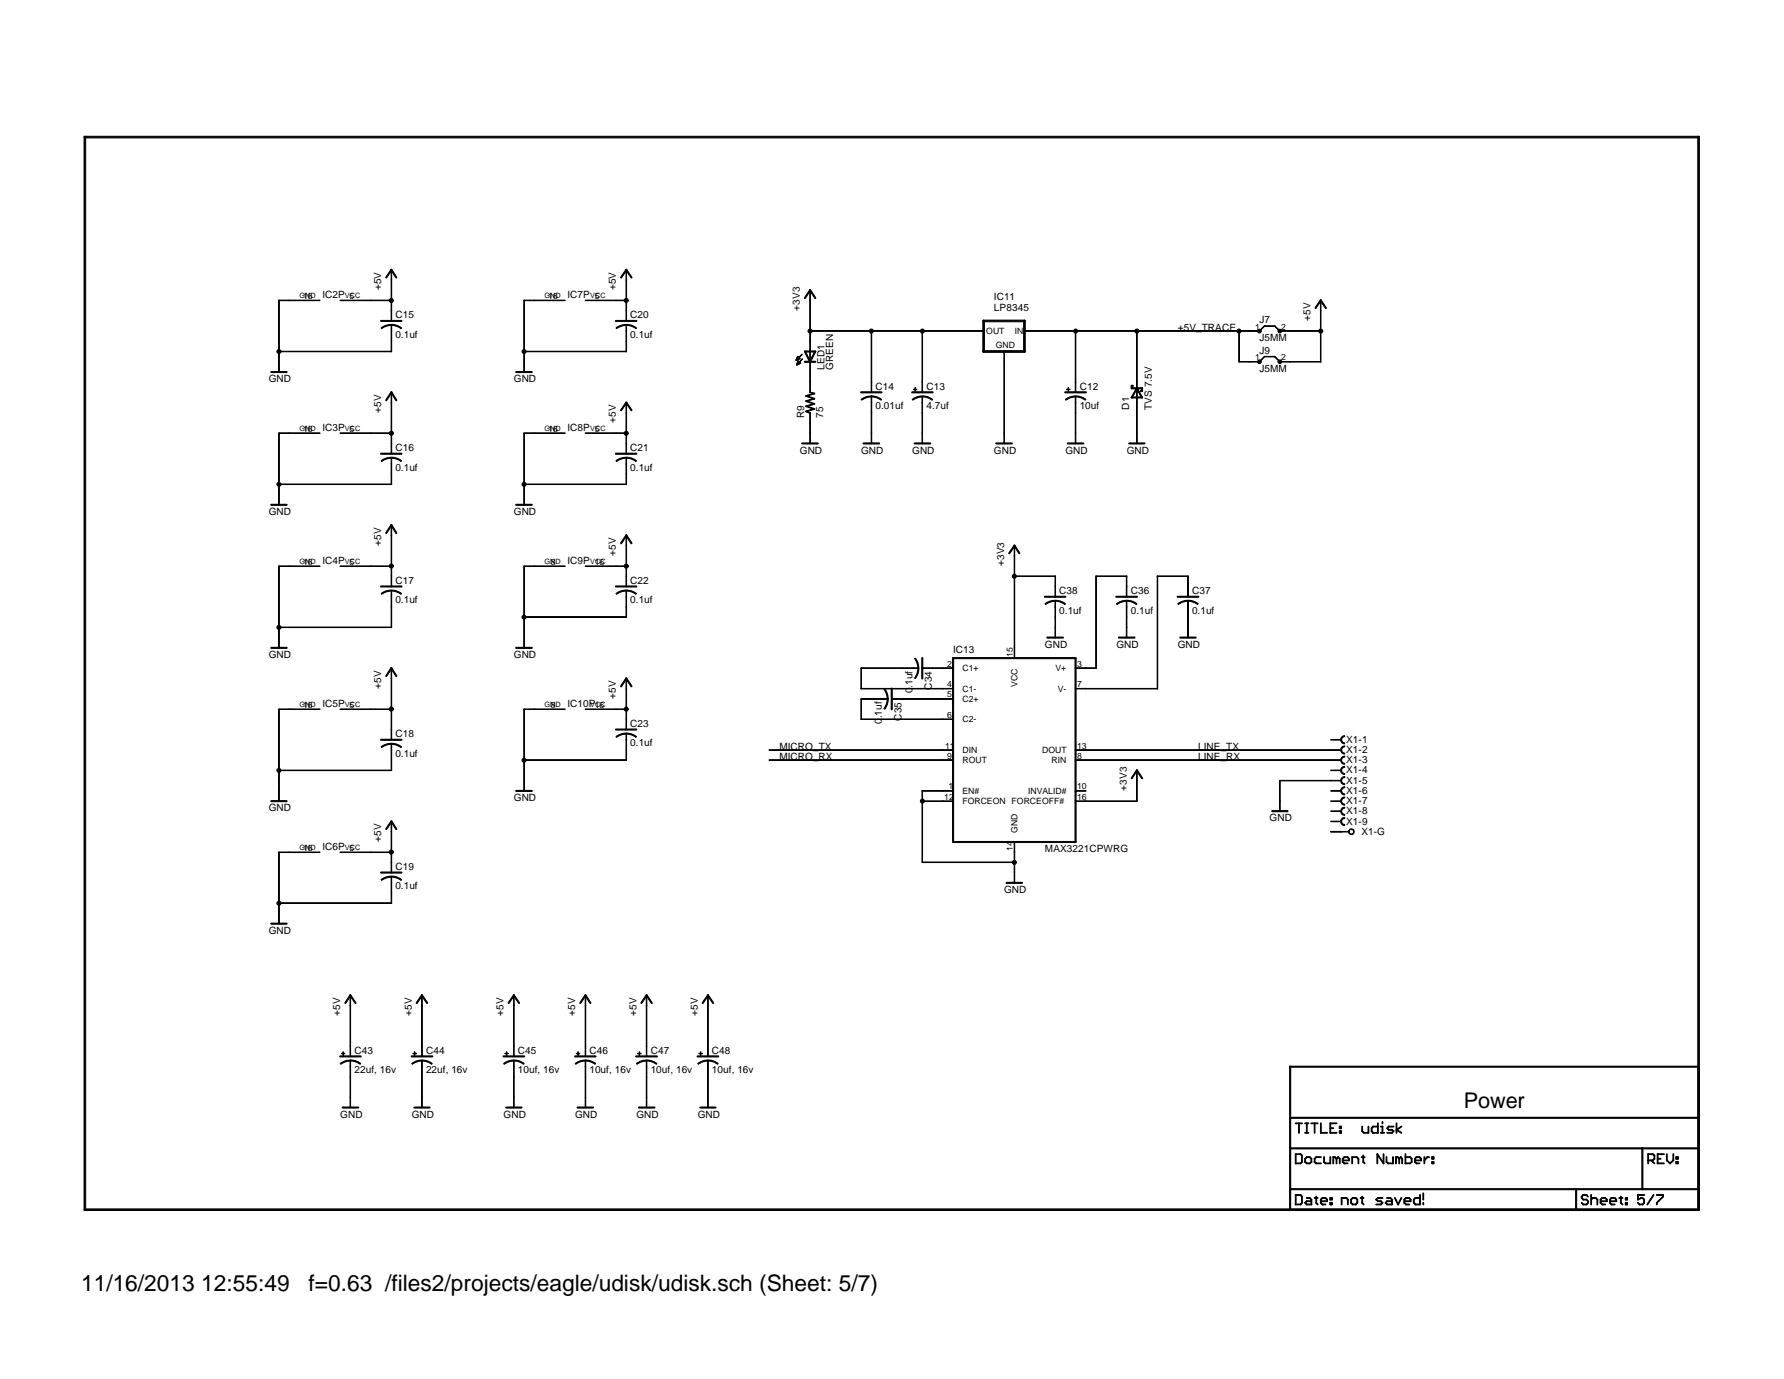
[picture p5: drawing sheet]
<svg xmlns="http://www.w3.org/2000/svg" width="279mm" height="216mm" viewBox="0 0 279 216" stroke-linecap="round" stroke-linejoin="round" font-family="sans-serif">
<defs><g id="words">
<g font-size="3.6">
<text x="12.7" y="202.2">11/16/2013 12:55:49</text>
<text x="48.3" y="202.2">f=0.63 /files2/projects/eagle/udisk/udisk.sch (Sheet: 5/7)</text>
</g>
<text font-size="3.4" x="229.2" y="173.4">Power</text>
<g font-size="1.6">
<text x="50.5" y="46.6">IC2P</text>
<text x="59.7" y="45.4" transform="rotate(-90 59.7 45.4)">+5V</text>
<text x="88.9" y="46.6">IC7P</text>
<text x="96.5" y="45.4" transform="rotate(-90 96.5 45.4)">+5V</text>
<text x="155.7" y="47">IC11</text>
<text x="61.9" y="49.8">C15</text>
<text x="61.9" y="52.9">0.1uf</text>
<text x="98.7" y="52.9">0.1uf</text>
<text x="98.7" y="49.8">C20</text>
<text x="125.3" y="48.6" transform="rotate(-90 125.3 48.6)">+3V3</text>
<text x="155.7" y="48.6">LP8345</text>
<text x="184.5" y="51.8">+5V_TRACE</text>
<text x="197.2" y="50.6">J7</text>
<text x="197.2" y="53.4">J5MM</text>
<text x="205.2" y="50.2" transform="rotate(-90 205.2 50.2)">+5V</text>
<text x="42.1" y="59.8">GND</text>
<text x="80.5" y="59.8">GND</text>
<text x="129.1" y="57.9" transform="rotate(-90 129.1 57.9)">LED1</text>
<text x="130.5" y="57.9" transform="rotate(-90 130.5 57.9)">GREEN</text>
<text x="197.2" y="58.2">J5MM</text>
<text x="197.2" y="55.4">J9</text>
<text x="59.7" y="64.6" transform="rotate(-90 59.7 64.6)">+5V</text>
<text x="125.9" y="65.4" transform="rotate(-90 125.9 65.4)">R9</text>
<text x="128.9" y="65.4" transform="rotate(-90 128.9 65.4)">75</text>
<text x="137.1" y="61">C14</text>
<text x="137.1" y="64.1">0.01uf</text>
<text x="145.1" y="61">C13</text>
<text x="145.1" y="64.1">4.7uf</text>
<text x="169.1" y="61">C12</text>
<text x="169.1" y="64.1">10uf</text>
<text x="176.9" y="64.2" transform="rotate(-90 176.9 64.2)">D1</text>
<text x="180.4" y="64.2" transform="rotate(-90 180.4 64.2)">TVS 7.5V</text>
<text x="50.5" y="67.4">IC3P</text>
<text x="61.9" y="70.6">C16</text>
<text x="88.9" y="67.4">IC8P</text>
<text x="96.5" y="66.2" transform="rotate(-90 96.5 66.2)">+5V</text>
<text x="98.7" y="70.6">C21</text>
<text x="125.3" y="71">GND</text>
<text x="134.9" y="71">GND</text>
<text x="142.9" y="71">GND</text>
<text x="155.7" y="71">GND</text>
<text x="166.9" y="71">GND</text>
<text x="176.5" y="71">GND</text>
<text x="61.9" y="73.7">0.1uf</text>
<text x="98.7" y="73.7">0.1uf</text>
<text x="42.1" y="80.6">GND</text>
<text x="80.5" y="80.6">GND</text>
<text x="50.5" y="88.2">IC4P</text>
<text x="59.7" y="85.4" transform="rotate(-90 59.7 85.4)">+5V</text>
<text x="88.9" y="88.2">IC9P</text>
<text x="96.5" y="87" transform="rotate(-90 96.5 87)">+5V</text>
<text x="157.3" y="88.6" transform="rotate(-90 157.3 88.6)">+3V3</text>
<text x="61.9" y="91.4">C17</text>
<text x="61.9" y="94.5">0.1uf</text>
<text x="98.7" y="94.5">0.1uf</text>
<text x="98.7" y="91.4">C22</text>
<text x="165.9" y="93">C38</text>
<text x="177.1" y="93">C36</text>
<text x="186.7" y="93">C37</text>
<text x="163.7" y="101.4">GND</text>
<text x="165.9" y="96.1">0.1uf</text>
<text x="174.9" y="101.4">GND</text>
<text x="177.1" y="96.1">0.1uf</text>
<text x="184.5" y="101.4">GND</text>
<text x="186.7" y="96.1">0.1uf</text>
<text x="42.1" y="103">GND</text>
<text x="59.7" y="107.8" transform="rotate(-90 59.7 107.8)">+5V</text>
<text x="80.5" y="103">GND</text>
<text x="146" y="108" transform="rotate(-90 146 108)">C34</text>
<text x="149.3" y="102.2">IC13</text>
<text x="50.5" y="110.6">IC5P</text>
<text x="88.9" y="110.6">IC10P</text>
<text x="96.5" y="109.4" transform="rotate(-90 96.5 109.4)">+5V</text>
<text x="98.7" y="113.8">C23</text>
<text x="138.1" y="113.4" transform="rotate(-90 138.1 113.4)">0.1uf</text>
<text x="141.2" y="112.8" transform="rotate(-90 141.2 112.8)">C35</text>
<text x="142.9" y="108.6" transform="rotate(-90 142.9 108.6)">0.1uf</text>
<text x="61.9" y="115.4">C18</text>
<text x="61.9" y="118.5">0.1uf</text>
<text x="98.7" y="116.9">0.1uf</text>
<text x="122.1" y="117.4">MICRO_TX</text>
<text x="122.1" y="119">MICRO_RX</text>
<text x="187.7" y="117.4">LINE_TX</text>
<text x="187.7" y="119">LINE_RX</text>
<text x="210.8" y="117.9">X1-2</text>
<text x="210.8" y="119.5">X1-3</text>
<text x="210.8" y="116.3">X1-1</text>
<text x="80.5" y="125.4">GND</text>
<text x="176.5" y="123.8" transform="rotate(-90 176.5 123.8)">+3V3</text>
<text x="210.8" y="121.1">X1-4</text>
<text x="210.8" y="122.7">X1-5</text>
<text x="210.8" y="124.3">X1-6</text>
<text x="210.8" y="125.9">X1-7</text>
<text x="42.1" y="127">GND</text>
<text x="59.7" y="131.8" transform="rotate(-90 59.7 131.8)">+5V</text>
<text x="198.8" y="128.6">GND</text>
<text x="210.8" y="127.5">X1-8</text>
<text x="210.8" y="129.1">X1-9</text>
<text x="213.2" y="130.7">X1-G</text>
<text x="50.5" y="133">IC6P</text>
<text x="61.9" y="136.2">C19</text>
<text x="163.7" y="133.4">MAX3221CPWRG</text>
<text x="61.9" y="139.3">0.1uf</text>
<text x="157.3" y="139.8">GND</text>
<text x="42.1" y="146.2">GND</text>
<text x="53.3" y="159" transform="rotate(-90 53.3 159)">+5V</text>
<text x="64.5" y="159" transform="rotate(-90 64.5 159)">+5V</text>
<text x="78.9" y="159" transform="rotate(-90 78.9 159)">+5V</text>
<text x="90.1" y="159" transform="rotate(-90 90.1 159)">+5V</text>
<text x="99.7" y="159" transform="rotate(-90 99.7 159)">+5V</text>
<text x="109.3" y="159" transform="rotate(-90 109.3 159)">+5V</text>
<text x="55.5" y="165">C43</text>
<text x="66.7" y="165">C44</text>
<text x="81.1" y="165">C45</text>
<text x="92.3" y="165">C46</text>
<text x="101.9" y="165">C47</text>
<text x="111.5" y="165">C48</text>
<text x="55.5" y="168">22uf, 16v</text>
<text x="66.7" y="168">22uf, 16v</text>
<text x="81.1" y="168">10uf, 16v</text>
<text x="92.3" y="168">10uf, 16v</text>
<text x="101.9" y="168">10uf, 16v</text>
<text x="111.5" y="168">10uf, 16v</text>
<text x="53.3" y="175">GND</text>
<text x="64.5" y="175">GND</text>
<text x="78.9" y="175">GND</text>
<text x="90.1" y="175">GND</text>
<text x="99.7" y="175">GND</text>
<text x="109.3" y="175">GND</text>
</g>
<g font-size="1.4">
<text x="47.5" y="46.8">16</text>
<text x="54.8" y="46.8">5</text>
<text x="85.9" y="46.8">16</text>
<text x="93.1" y="46.8">5</text>
<text x="154.5" y="52.2">OUT</text>
<text x="158.9" y="52.2">IN</text>
<text x="196.6" y="51.6">1</text>
<text x="200.7" y="51.6">2</text>
<text x="156" y="54.6">GND</text>
<text x="196.6" y="56.4">1</text>
<text x="200.7" y="56.4">2</text>
<text x="47.5" y="67.6">16</text>
<text x="54.8" y="67.6">5</text>
<text x="85.9" y="67.6">16</text>
<text x="93.1" y="67.6">5</text>
<text x="47.5" y="88.4">16</text>
<text x="54.8" y="88.4">5</text>
<text x="86.3" y="88.4">8</text>
<text x="93.1" y="88.4">16</text>
<text x="148.3" y="107.6">4</text>
<text x="148.4" y="104.4">2</text>
<text x="150.7" y="105.1">C1+</text>
<text x="158.6" y="102.8" transform="rotate(-90 158.6 102.8)">15</text>
<text x="159.4" y="107.5" transform="rotate(-90 159.4 107.5)">VCC</text>
<text x="165.3" y="105.1">V+</text>
<text x="168.7" y="104.4">3</text>
<text x="168.7" y="107.6">7</text>
<text x="47.5" y="110.8">16</text>
<text x="54.8" y="110.8">5</text>
<text x="86.3" y="110.8">8</text>
<text x="93.1" y="110.8">16</text>
<text x="148.4" y="109.2">5</text>
<text x="148.4" y="112.4">6</text>
<text x="150.7" y="108.3">C1-</text>
<text x="150.7" y="109.9">C2+</text>
<text x="150.7" y="113.1">C2-</text>
<text x="165.7" y="108.3">V-</text>
<text x="148" y="117.2">11</text>
<text x="148.3" y="118.8">9</text>
<text x="150.7" y="117.9">DIN</text>
<text x="150.7" y="119.5">ROUT</text>
<text x="163.2" y="117.9">DOUT</text>
<text x="164.7" y="119.5">RIN</text>
<text x="168.7" y="117.2">13</text>
<text x="168.7" y="118.8">8</text>
<text x="147.9" y="125.2">12</text>
<text x="148.6" y="123.6">1</text>
<text x="150.7" y="125.9">FORCEON FORCEOFF#</text>
<text x="150.7" y="124.3">EN#</text>
<text x="161" y="124.3">INVALID#</text>
<text x="168.7" y="123.6">10</text>
<text x="168.7" y="125.2">16</text>
<text x="159.3" y="130.3" transform="rotate(-90 159.3 130.3)">GND</text>
<text x="47.5" y="133.2">16</text>
<text x="54.8" y="133.2">5</text>
<text x="158.6" y="133.2" transform="rotate(-90 158.6 133.2)">14</text>
</g>
<g font-size="1.1">
<text x="46.9" y="46.6">GND</text>
<text x="54" y="46.6">VCC</text>
<text x="85.3" y="46.6">GND</text>
<text x="92.4" y="46.6">VCC</text>
<text x="46.9" y="67.4">GND</text>
<text x="54" y="67.4">VCC</text>
<text x="85.3" y="67.4">GND</text>
<text x="92.4" y="67.4">VCC</text>
<text x="46.9" y="88.2">GND</text>
<text x="54" y="88.2">VCC</text>
<text x="85.3" y="88.2">GND</text>
<text x="92.4" y="88.2">VCC</text>
<text x="46.9" y="110.6">GND</text>
<text x="54" y="110.6">VCC</text>
<text x="85.3" y="110.6">GND</text>
<text x="92.4" y="110.6">VCC</text>
<text x="46.9" y="133">GND</text>
<text x="54" y="133">VCC</text>
</g>
</g></defs>
<g fill="#000">
<path d="M13.2 21.3h252.9v.2l-252.9 .1z" fill-rule="evenodd"/>
<path d="M43.6 55h.1v1.7z" fill-rule="evenodd"/>
<path d="M43.6 47h.1v8.1z" fill-rule="evenodd"/>
<path d="M43.6 56.6h.1v1.7z" fill-rule="evenodd"/>
<path d="M42.5 58.2h2.4l.1 .1h-2.5z" fill-rule="evenodd"/>
<path d="M43.6 47l1.7 .1z" fill-rule="evenodd"/>
<path d="M45.3 47l4.8 .1z" fill-rule="evenodd"/>
<path d="M53.3 47l4.8 .1z" fill-rule="evenodd"/>
<path d="M61.2 42.2l.2 .1-.9 1.2-.1-.1z" fill-rule="evenodd"/>
<path d="M59.7 51.3l.7-.4 .9-.1v.2l-.8 .1-.7 .4z" fill-rule="evenodd"/>
<path d="M61.3 53.4v1.7z" fill-rule="evenodd"/>
<path d="M43.6 55l17.7 .1z" fill-rule="evenodd"/>
<path d="M58 47l3.3 .1z" fill-rule="evenodd"/>
<path d="M61.3 43.8v3.3z" fill-rule="evenodd"/>
<path d="M61.3 47v1.7z" fill-rule="evenodd"/>
<path d="M61.3 42.2v1.7z" fill-rule="evenodd"/>
<path d="M61.3 50.9v1z" fill-rule="evenodd"/>
<path d="M61.3 48.6v1.7z" fill-rule="evenodd"/>
<path d="M61.3 51.8v1.7z" fill-rule="evenodd"/>
<path d="M61.2 42.2h.2l.7 1.2v.1z" fill-rule="evenodd"/>
<path d="M61.3 50.8l.8 .1 .8 .4-.1 .2-.7-.4-.8-.2z" fill-rule="evenodd"/>
<path d="M59.7 50.2h3.2v.1h-3.2z" fill-rule="evenodd"/>
<path d="M82.1 47v8.1z" fill-rule="evenodd"/>
<path d="M82.1 55v1.7z" fill-rule="evenodd"/>
<path d="M82.1 56.6v1.7z" fill-rule="evenodd"/>
<path d="M80.8 58.2h2.5l.1 .1h-2.6z" fill-rule="evenodd"/>
<path d="M82.1 47l1.6 .1h-1.6z" fill-rule="evenodd"/>
<path d="M83.7 47l4.8 .1z" fill-rule="evenodd"/>
<path d="M91.7 47l4.8 .1h-4.8z" fill-rule="evenodd"/>
<path d="M98.1 42.2l.1 .1-1 1.2v-.1z" fill-rule="evenodd"/>
<path d="M96.5 51.3l.7-.4 .9-.1v.2l-.8 .1-.7 .4z" fill-rule="evenodd"/>
<path d="M98.1 53.4v1.7z" fill-rule="evenodd"/>
<path d="M82.1 55l16 .1h-16z" fill-rule="evenodd"/>
<path d="M98 47h.1v1.7z" fill-rule="evenodd"/>
<path d="M98.1 43.8v3.3z" fill-rule="evenodd"/>
<path d="M96.5 47l1.6 .1h-1.6z" fill-rule="evenodd"/>
<path d="M98 42.2h.1v1.7z" fill-rule="evenodd"/>
<path d="M98 50.9h.1v1z" fill-rule="evenodd"/>
<path d="M98.1 48.6v1.7z" fill-rule="evenodd"/>
<path d="M98 51.8h.1v1.7z" fill-rule="evenodd"/>
<path d="M98.1 42.2l.9 1.2-.1 .1-.9-1.2z" fill-rule="evenodd"/>
<path d="M98.1 50.8l.8 .1 .8 .4-.1 .2-.7-.4-.8-.2z" fill-rule="evenodd"/>
<path d="M96.4 50.2h3.3v.1h-3.3z" fill-rule="evenodd"/>
<path d="M125.6 55.5l-.9 .9z" fill-rule="evenodd"/>
<path d="M124.9 55.8l-.2 .6z" fill-rule="evenodd"/>
<path d="M124.7 56.3l.1 .1z" fill-rule="evenodd"/>
<path d="M125.6 56.2h.1l-.9 1z" fill-rule="evenodd"/>
<path d="M125 56.5l.1 .1-.3 .6z" fill-rule="evenodd"/>
<path d="M124.8 57l.2 .1z" fill-rule="evenodd"/>
<path d="M124.7 56.3h.3z" fill-rule="evenodd"/>
<path d="M124.9 55.8l.2 .1h-.2z" fill-rule="evenodd"/>
<path d="M125 56.5l.1 .1z" fill-rule="evenodd"/>
<path d="M124.9 56h.2h-.2z" fill-rule="evenodd"/>
<path d="M125 56.6l.2 .1h-.2z" fill-rule="evenodd"/>
<path d="M124.8 56.2h.4z" fill-rule="evenodd"/>
<path d="M124.8 56.9l.4 .1z" fill-rule="evenodd"/>
<path d="M124.8 56l.5 .1h-.5z" fill-rule="evenodd"/>
<path d="M124.9 56.8h.4z" fill-rule="evenodd"/>
<path d="M124.9 55.8l.4 .4z" fill-rule="evenodd"/>
<path d="M124.7 56.4l.6-.3-.6 .3z" fill-rule="evenodd"/>
<path d="M125 56.5l.4 .4z" fill-rule="evenodd"/>
<path d="M124.8 57.1l.6-.3z" fill-rule="evenodd"/>
<path d="M124.9 56.8l.5 .1h-.5z" fill-rule="evenodd"/>
<path d="M126.8 45.3l.2 .1-1 1.3v-.1z" fill-rule="evenodd"/>
<path d="M126.8 47h.1v4.9z" fill-rule="evenodd"/>
<path d="M126.8 51.8h.1v1.7z" fill-rule="evenodd"/>
<path d="M126.8 58.2h.1v1.7z" fill-rule="evenodd"/>
<path d="M126.8 45.4h.1v1.7z" fill-rule="evenodd"/>
<path d="M126.8 56.6h.1v1.7z" fill-rule="evenodd"/>
<path d="M126.9 53.4v1.7z" fill-rule="evenodd"/>
<path d="M126.8 55h.1v1.7z" fill-rule="evenodd"/>
<path d="M127.6 55l.2 .1-1 1.6v-.1z" fill-rule="evenodd"/>
<path d="M126 55h.1l.9 1.6-.1 .1z" fill-rule="evenodd"/>
<path d="M126 56.6h.9l.1 .1h-1z" fill-rule="evenodd"/>
<path d="M126 55l.9-.1 .1 .2h-1z" fill-rule="evenodd"/>
<path d="M126.8 45.3l1 1.3-.1 .1-.9-1.3z" fill-rule="evenodd"/>
<path d="M126.8 56.6h.9l.1 .1h-1z" fill-rule="evenodd"/>
<path d="M126.8 55l.9-.1 .1 .2h-1z" fill-rule="evenodd"/>
<path d="M136.4 51.8h.1v8.1z" fill-rule="evenodd"/>
<path d="M126.8 51.8h9.7z" fill-rule="evenodd"/>
<path d="M144.4 51.8l.1 8.1z" fill-rule="evenodd"/>
<path d="M136.4 51.8h8.1z" fill-rule="evenodd"/>
<path d="M144.4 51.8h8.1l-8.1 .1z" fill-rule="evenodd"/>
<path d="M152.4 51.8h1.7z" fill-rule="evenodd"/>
<path d="M154 50.1l.2 .1-.1 5-.2-.1z" fill-rule="evenodd"/>
<path d="M157.2 55h.1v1.7z" fill-rule="evenodd"/>
<path d="M154 54.9h6.5l.1 .2-6.6 .1z" fill-rule="evenodd"/>
<path d="M160.4 50.1l.2 .1-.1 5-.2-.1z" fill-rule="evenodd"/>
<path d="M154 50.1h6.5l.1 .2-6.6 .1z" fill-rule="evenodd"/>
<path d="M160.4 51.8h1.7z" fill-rule="evenodd"/>
<path d="M168.4 51.8l.1 8.1z" fill-rule="evenodd"/>
<path d="M162 51.8h6.5z" fill-rule="evenodd"/>
<path d="M168.4 51.8h9.7l-9.7 .1z" fill-rule="evenodd"/>
<path d="M178 51.8l.1 8.1z" fill-rule="evenodd"/>
<path d="M178 51.8h16.1l-16.1 .1z" fill-rule="evenodd"/>
<path d="M194 51.8h.1v4.9z" fill-rule="evenodd"/>
<path d="M194 51.8h1.7z" fill-rule="evenodd"/>
<path d="M194 56.6l1.7 .1z" fill-rule="evenodd"/>
<path d="M197.1 51.6l.1-.1 .3 .1v.2v.2l-.3 .1-.2-.1v-.2h.3h-.3z" fill-rule="evenodd"/>
<path d="M197.1 56.4l.1-.1 .3 .1v.2v.2l-.3 .1-.1-.1-.1-.2h.3h-.3z" fill-rule="evenodd"/>
<path d="M195.6 51.8h1.7z" fill-rule="evenodd"/>
<path d="M195.6 56.6l1.7 .1z" fill-rule="evenodd"/>
<path d="M197.2 51.8l.9-.8-.9 .9z" fill-rule="evenodd"/>
<path d="M198 55.8l.1 .1-.9 .8z" fill-rule="evenodd"/>
<path d="M198 51l1.7 .1z" fill-rule="evenodd"/>
<path d="M198 55.8l1.7 .1z" fill-rule="evenodd"/>
<path d="M200.3 51.6l.1-.1 .3 .1v.2v.2l-.3 .1-.1-.1-.1-.2h.3h-.3z" fill-rule="evenodd"/>
<path d="M200.3 56.4l.1-.1 .3 .1v.2v.2l-.3 .1-.1-.1-.1-.2h.3h-.3z" fill-rule="evenodd"/>
<path d="M199.6 51l.9 .8z" fill-rule="evenodd"/>
<path d="M199.6 55.8l.9 .9z" fill-rule="evenodd"/>
<path d="M200.4 51.8h1.7z" fill-rule="evenodd"/>
<path d="M200.4 56.6l1.7 .1z" fill-rule="evenodd"/>
<path d="M206.8 46.9l.1 .2-.9 1.2v-.1z" fill-rule="evenodd"/>
<path d="M202 51.8h4.9z" fill-rule="evenodd"/>
<path d="M206.8 48.6l.1 3.3z" fill-rule="evenodd"/>
<path d="M202 56.6l4.9 .1h-4.9z" fill-rule="evenodd"/>
<path d="M206.8 51.8l.1 4.9z" fill-rule="evenodd"/>
<path d="M206.8 47l.1 1.7z" fill-rule="evenodd"/>
<path d="M206.8 47h.1l.8 1.2v.1z" fill-rule="evenodd"/>
<path d="M43.6 75.8h.1v1.7z" fill-rule="evenodd"/>
<path d="M43.6 67.8h.1v8.1z" fill-rule="evenodd"/>
<path d="M43.6 77.4h.1v1.7z" fill-rule="evenodd"/>
<path d="M42.5 79h2.4l.1 .1h-2.5z" fill-rule="evenodd"/>
<path d="M43.6 67.8h1.7z" fill-rule="evenodd"/>
<path d="M45.3 67.8h4.8l-4.8 .1z" fill-rule="evenodd"/>
<path d="M53.3 67.8h4.8z" fill-rule="evenodd"/>
<path d="M61.2 61.4l.2 .1-.9 1.2-.1-.1z" fill-rule="evenodd"/>
<path d="M59.7 72.1l.7-.4 .9-.1v.2l-.8 .1-.7 .4z" fill-rule="evenodd"/>
<path d="M61.3 74.2v1.7z" fill-rule="evenodd"/>
<path d="M43.6 75.8h17.7z" fill-rule="evenodd"/>
<path d="M61.3 67.8v1.7z" fill-rule="evenodd"/>
<path d="M61.3 63v4.9z" fill-rule="evenodd"/>
<path d="M58 67.8h3.3z" fill-rule="evenodd"/>
<path d="M61.3 61.4v1.7z" fill-rule="evenodd"/>
<path d="M61.3 71.7v1z" fill-rule="evenodd"/>
<path d="M61.3 69.4v1.7z" fill-rule="evenodd"/>
<path d="M61.3 72.6v1.7z" fill-rule="evenodd"/>
<path d="M61.2 61.4h.2l.7 1.2v.1z" fill-rule="evenodd"/>
<path d="M61.3 71.6l.8 .1 .8 .4-.1 .2-.7-.4-.8-.2z" fill-rule="evenodd"/>
<path d="M59.7 71h3.2v.1h-3.2z" fill-rule="evenodd"/>
<path d="M82.1 67.8v8.1z" fill-rule="evenodd"/>
<path d="M82.1 75.8v1.7z" fill-rule="evenodd"/>
<path d="M82.1 77.4v1.7z" fill-rule="evenodd"/>
<path d="M80.8 79h2.5l.1 .1h-2.6z" fill-rule="evenodd"/>
<path d="M82.1 67.8h1.6l-1.6 .1z" fill-rule="evenodd"/>
<path d="M83.7 67.8h4.8z" fill-rule="evenodd"/>
<path d="M91.7 67.8h4.8l-4.8 .1z" fill-rule="evenodd"/>
<path d="M98.1 62.9l.1 .2-1 1.2v-.1z" fill-rule="evenodd"/>
<path d="M96.5 72.1l.7-.4 .9-.1v.2l-.8 .1-.7 .4z" fill-rule="evenodd"/>
<path d="M98.1 74.2v1.7z" fill-rule="evenodd"/>
<path d="M82.1 75.8h16l-16 .1z" fill-rule="evenodd"/>
<path d="M98 67.8h.1v1.7z" fill-rule="evenodd"/>
<path d="M98.1 64.6v3.3z" fill-rule="evenodd"/>
<path d="M96.5 67.8h1.6l-1.6 .1z" fill-rule="evenodd"/>
<path d="M98 63h.1v1.7z" fill-rule="evenodd"/>
<path d="M98 71.7h.1v1z" fill-rule="evenodd"/>
<path d="M98.1 69.4v1.7z" fill-rule="evenodd"/>
<path d="M98 72.6h.1v1.7z" fill-rule="evenodd"/>
<path d="M98.1 62.9l.9 1.3-.1 .1-.9-1.2z" fill-rule="evenodd"/>
<path d="M98.1 71.6l.8 .1 .8 .4-.1 .2-.7-.4-.8-.2z" fill-rule="evenodd"/>
<path d="M96.4 71h3.3v.1h-3.3z" fill-rule="evenodd"/>
<path d="M126.8 66.2h.1v1.7z" fill-rule="evenodd"/>
<path d="M126.8 59.8h.1v1.7z" fill-rule="evenodd"/>
<path d="M126.9 64.6v1.7z" fill-rule="evenodd"/>
<path d="M126.8 67.8h.1v1.7z" fill-rule="evenodd"/>
<path d="M126.2 64.4l.8 .3z" fill-rule="evenodd"/>
<path d="M126.2 64.4l1.4-.4-1.3 .5z" fill-rule="evenodd"/>
<path d="M126.2 63.5l1.4 .6-1.4-.4z" fill-rule="evenodd"/>
<path d="M126.2 63.5l1.4-.3-1.3 .5z" fill-rule="evenodd"/>
<path d="M126.2 62.8l1.4 .5z" fill-rule="evenodd"/>
<path d="M126.2 62.8l1.4-.4-1.3 .5z" fill-rule="evenodd"/>
<path d="M126.2 62l1.4 .4z" fill-rule="evenodd"/>
<path d="M126.2 62l1.4-.4-1.3 .5z" fill-rule="evenodd"/>
<path d="M126.9 61.4l.7 .2-.7-.1z" fill-rule="evenodd"/>
<path d="M125.6 69.3h2.5v.2h-2.5z" fill-rule="evenodd"/>
<path d="M134.9 62.5l.7-.4 .9-.1v.2l-.8 .1-.7 .4z" fill-rule="evenodd"/>
<path d="M136.5 64.6v3.3z" fill-rule="evenodd"/>
<path d="M136.4 67.8h.1v1.7z" fill-rule="evenodd"/>
<path d="M136.4 62h.1v1.1z" fill-rule="evenodd"/>
<path d="M136.4 59.8h.1v1.7z" fill-rule="evenodd"/>
<path d="M136.4 63h.1v1.7z" fill-rule="evenodd"/>
<path d="M135.2 69.3h2.5l.1 .2h-2.6z" fill-rule="evenodd"/>
<path d="M136.5 62l.8 .1 .8 .4-.1 .2-.7-.4-.8-.2z" fill-rule="evenodd"/>
<path d="M134.8 61.4l3.3-.1v.2h-3.3z" fill-rule="evenodd"/>
<path d="M143 60.9h.6v.1h-.6z" fill-rule="evenodd"/>
<path d="M143.3 60.7h.1v.6h-.1z" fill-rule="evenodd"/>
<path d="M142.9 62.5l.7-.4 .9-.1v.2l-.8 .1-.7 .4z" fill-rule="evenodd"/>
<path d="M144.4 64.6l.1 3.3z" fill-rule="evenodd"/>
<path d="M144.4 62l.1 1.1z" fill-rule="evenodd"/>
<path d="M144.4 59.8l.1 1.7z" fill-rule="evenodd"/>
<path d="M144.4 63l.1 1.7z" fill-rule="evenodd"/>
<path d="M144.4 67.8l.1 1.7z" fill-rule="evenodd"/>
<path d="M143.2 69.4l2.5-.1 .1 .2h-2.6z" fill-rule="evenodd"/>
<path d="M144.5 62l.8 .1 .8 .4-.1 .2-.7-.4-.8-.2z" fill-rule="evenodd"/>
<path d="M142.8 61.4l3.3-.1v.2h-3.3z" fill-rule="evenodd"/>
<path d="M157.2 56.6h.1v11.3z" fill-rule="evenodd"/>
<path d="M157.2 67.8h.1v1.7z" fill-rule="evenodd"/>
<path d="M156 69.4l2.5-.1v.2h-2.5z" fill-rule="evenodd"/>
<path d="M167 60.9h.6v.1h-.6z" fill-rule="evenodd"/>
<path d="M167.3 60.7h.1v.6h-.1z" fill-rule="evenodd"/>
<path d="M166.9 62.5l.7-.4 .9-.1v.2l-.8 .1-.8 .4z" fill-rule="evenodd"/>
<path d="M168.4 64.6l.1 3.3z" fill-rule="evenodd"/>
<path d="M168.4 62l.1 1.1z" fill-rule="evenodd"/>
<path d="M168.4 59.8l.1 1.7z" fill-rule="evenodd"/>
<path d="M168.4 63l.1 1.7z" fill-rule="evenodd"/>
<path d="M168.4 67.8l.1 1.7z" fill-rule="evenodd"/>
<path d="M167.2 69.4l2.5-.1 .1 .2h-2.6z" fill-rule="evenodd"/>
<path d="M168.5 62l.8 .1 .8 .4-.1 .2-.7-.4-.8-.2z" fill-rule="evenodd"/>
<path d="M166.8 61.4l3.3-.1v.2h-3.3z" fill-rule="evenodd"/>
<path d="M178 60.7l.1 .1-.9 1.5v-.1z" fill-rule="evenodd"/>
<path d="M177.2 60.4h.1v.5l-.1-.1z" fill-rule="evenodd"/>
<path d="M177.2 60.4l.3-.1v.1l-.3 .1z" fill-rule="evenodd"/>
<path d="M178 63l.1 4.9z" fill-rule="evenodd"/>
<path d="M178 61.4l.1 1.7z" fill-rule="evenodd"/>
<path d="M178 59.8l.1 1.7z" fill-rule="evenodd"/>
<path d="M178 67.8l.1 1.7z" fill-rule="evenodd"/>
<path d="M177.2 60.8l.9-.1v.1l-.9 .1z" fill-rule="evenodd"/>
<path d="M178 60.8l.1-.1 .8 1.5v.1z" fill-rule="evenodd"/>
<path d="M177.2 62.2l1.7-.1v.2h-1.7z" fill-rule="evenodd"/>
<path d="M178 60.8l.9-.1v.1l-.9 .1z" fill-rule="evenodd"/>
<path d="M178.8 60.8h.1v.5l-.1-.1z" fill-rule="evenodd"/>
<path d="M178.6 61.2l.3-.1v.1l-.2 .1z" fill-rule="evenodd"/>
<path d="M176.8 69.3h2.5v.2h-2.5z" fill-rule="evenodd"/>
<path d="M43.6 98.2h.1v1.7z" fill-rule="evenodd"/>
<path d="M43.6 88.6h.1v9.7z" fill-rule="evenodd"/>
<path d="M43.6 88.6l1.7 .1z" fill-rule="evenodd"/>
<path d="M45.3 88.6l4.8 .1z" fill-rule="evenodd"/>
<path d="M53.3 88.6l4.8 .1z" fill-rule="evenodd"/>
<path d="M61.2 82.2h.2l-.9 1.3-.1-.1z" fill-rule="evenodd"/>
<path d="M59.7 92.9l.7-.4 .9-.1v.1l-.8 .2-.7 .4z" fill-rule="evenodd"/>
<path d="M61.3 95v3.3z" fill-rule="evenodd"/>
<path d="M43.6 98.2h17.7z" fill-rule="evenodd"/>
<path d="M61.3 83.8v4.9z" fill-rule="evenodd"/>
<path d="M61.3 88.6v1.7z" fill-rule="evenodd"/>
<path d="M58 88.6l3.3 .1z" fill-rule="evenodd"/>
<path d="M61.3 82.2v1.7z" fill-rule="evenodd"/>
<path d="M61.3 92.4v1.1z" fill-rule="evenodd"/>
<path d="M61.3 90.2v1.7z" fill-rule="evenodd"/>
<path d="M61.3 93.4v1.7z" fill-rule="evenodd"/>
<path d="M61.2 82.2h.2l.7 1.2v.1z" fill-rule="evenodd"/>
<path d="M61.3 92.4l.8 .1 .8 .4-.1 .2-.7-.4-.8-.2z" fill-rule="evenodd"/>
<path d="M59.7 91.7h3.2v.2h-3.2z" fill-rule="evenodd"/>
<path d="M82 88.6h.1v8z" fill-rule="evenodd"/>
<path d="M82.1 96.6v3.3z" fill-rule="evenodd"/>
<path d="M82 88.6l1.7 .1z" fill-rule="evenodd"/>
<path d="M83.7 88.6l4.8 .1z" fill-rule="evenodd"/>
<path d="M91.7 88.6l4.8 .1h-4.8z" fill-rule="evenodd"/>
<path d="M98.1 83.7l.1 .1-1 1.3v-.1z" fill-rule="evenodd"/>
<path d="M96.5 92.9l.7-.4 .9-.1v.1l-.8 .2-.7 .4z" fill-rule="evenodd"/>
<path d="M98 95h.1v1.6z" fill-rule="evenodd"/>
<path d="M82.1 96.6h16h-16z" fill-rule="evenodd"/>
<path d="M98 88.6h.1v1.7z" fill-rule="evenodd"/>
<path d="M98 85.4h.1v3.3z" fill-rule="evenodd"/>
<path d="M96.4 88.6l1.7 .1z" fill-rule="evenodd"/>
<path d="M98 83.8h.1v1.7z" fill-rule="evenodd"/>
<path d="M98 92.4h.1v1.1z" fill-rule="evenodd"/>
<path d="M98 90.2h.1v1.7z" fill-rule="evenodd"/>
<path d="M98 93.4h.1v1.7z" fill-rule="evenodd"/>
<path d="M98 83.8h.2l.8 1.2-.1 .1z" fill-rule="evenodd"/>
<path d="M98.1 92.4l.8 .1 .8 .4-.1 .2-.7-.4-.8-.2z" fill-rule="evenodd"/>
<path d="M96.4 91.7h3.3v.2h-3.3z" fill-rule="evenodd"/>
<path d="M158.8 85.4l.2 .1-1 1.2v-.1z" fill-rule="evenodd"/>
<path d="M158.9 87v3.3z" fill-rule="evenodd"/>
<path d="M158.8 85.4h.1v1.7z" fill-rule="evenodd"/>
<path d="M158.8 85.3l.9 1.3v.1l-.9-1.2z" fill-rule="evenodd"/>
<path d="M163.7 94.5l.7-.4 .9-.1v.1l-.8 .2-.7 .4z" fill-rule="evenodd"/>
<path d="M165.2 96.6h.1v1.7z" fill-rule="evenodd"/>
<path d="M165.2 90.2h.1v1.7z" fill-rule="evenodd"/>
<path d="M158.9 90.2h6.4l-6.4 .1z" fill-rule="evenodd"/>
<path d="M165.2 94h.1v1.1z" fill-rule="evenodd"/>
<path d="M165.3 91.8v1.7z" fill-rule="evenodd"/>
<path d="M165.2 95h.1v1.6z" fill-rule="evenodd"/>
<path d="M165.2 98.2h.1v1.7z" fill-rule="evenodd"/>
<path d="M164 99.7h2.5v.2h-2.5z" fill-rule="evenodd"/>
<path d="M165.3 94l.8 .1 .8 .4-.1 .2-.7-.4-.8-.2z" fill-rule="evenodd"/>
<path d="M163.6 93.4l3.3-.1v.2h-3.3z" fill-rule="evenodd"/>
<path d="M174.9 94.5l.7-.4 .9-.1v.1l-.8 .2-.8 .4z" fill-rule="evenodd"/>
<path d="M176.4 96.6h.1v1.7z" fill-rule="evenodd"/>
<path d="M171.6 90.2h4.9z" fill-rule="evenodd"/>
<path d="M176.4 90.2h.1v1.7z" fill-rule="evenodd"/>
<path d="M176.4 94h.1v1.1z" fill-rule="evenodd"/>
<path d="M176.4 91.8h.1v1.7z" fill-rule="evenodd"/>
<path d="M176.4 95h.1v1.6z" fill-rule="evenodd"/>
<path d="M176.4 98.2h.1v1.7z" fill-rule="evenodd"/>
<path d="M175.2 99.8l2.5-.1 .1 .2h-2.6z" fill-rule="evenodd"/>
<path d="M176.5 94l.8 .1 .8 .4-.1 .2-.7-.4-.8-.2z" fill-rule="evenodd"/>
<path d="M174.8 93.4l3.3-.1v.2h-3.3z" fill-rule="evenodd"/>
<path d="M184.4 94.5l.8-.4 .9-.1v.1l-.8 .2-.8 .4z" fill-rule="evenodd"/>
<path d="M186 96.6h.1v1.7z" fill-rule="evenodd"/>
<path d="M181.3 90.2h4.8l-4.8 .1z" fill-rule="evenodd"/>
<path d="M186 90.2h.1v1.7z" fill-rule="evenodd"/>
<path d="M186 94h.1v1.1z" fill-rule="evenodd"/>
<path d="M186 91.8l.1 1.7z" fill-rule="evenodd"/>
<path d="M186 95h.1v1.6z" fill-rule="evenodd"/>
<path d="M186 98.2h.1v1.7z" fill-rule="evenodd"/>
<path d="M184.8 99.7h2.5v.2h-2.5z" fill-rule="evenodd"/>
<path d="M186.1 94l.8 .1 .8 .4-.1 .2-.7-.4-.8-.2z" fill-rule="evenodd"/>
<path d="M184.4 93.4l3.3-.1v.2h-3.3z" fill-rule="evenodd"/>
<path d="M43.7 99.8v1.7z" fill-rule="evenodd"/>
<path d="M42.4 101.4l2.5-.1 .1 .2h-2.5z" fill-rule="evenodd"/>
<path d="M43.7 111l1.6 .1h-1.6z" fill-rule="evenodd"/>
<path d="M45.3 111l4.8 .1h-4.8z" fill-rule="evenodd"/>
<path d="M53.3 111l4.8 .1h-4.8z" fill-rule="evenodd"/>
<path d="M61.3 104.5l.1 .1-.9 1.3-.1-.1z" fill-rule="evenodd"/>
<path d="M59.7 116.9l.7-.4 .9-.1v.1l-.8 .2-.7 .3z" fill-rule="evenodd"/>
<path d="M61.3 111v3.3z" fill-rule="evenodd"/>
<path d="M61.3 106.2v4.9z" fill-rule="evenodd"/>
<path d="M58.1 111l3.2 .1h-3.2z" fill-rule="evenodd"/>
<path d="M61.3 104.6v1.7z" fill-rule="evenodd"/>
<path d="M61.3 116.4v1.1z" fill-rule="evenodd"/>
<path d="M61.3 114.2v1.7z" fill-rule="evenodd"/>
<path d="M61.3 117.4v1.6z" fill-rule="evenodd"/>
<path d="M61.2 104.6h.2l.7 1.2v.1z" fill-rule="evenodd"/>
<path d="M61.3 116.4l.8 .1 .8 .4-.1 .1-.7-.3-.8-.2z" fill-rule="evenodd"/>
<path d="M59.7 115.7h3.2v.2h-3.2z" fill-rule="evenodd"/>
<path d="M82.1 111v8z" fill-rule="evenodd"/>
<path d="M82.1 99.8v1.7z" fill-rule="evenodd"/>
<path d="M80.8 101.4l2.5-.1 .1 .2h-2.6z" fill-rule="evenodd"/>
<path d="M82.1 111l1.6 .1h-1.6z" fill-rule="evenodd"/>
<path d="M83.7 111l4.8 .1h-4.8z" fill-rule="evenodd"/>
<path d="M91.7 111l4.8 .1h-4.8z" fill-rule="evenodd"/>
<path d="M98.1 106.1l.1 .1-1 1.3v-.1z" fill-rule="evenodd"/>
<path d="M96.5 115.3l.7-.4 .9-.1v.1l-.8 .2-.7 .3z" fill-rule="evenodd"/>
<path d="M98 117.4h.1v1.6z" fill-rule="evenodd"/>
<path d="M82.1 119h16h-16z" fill-rule="evenodd"/>
<path d="M98.1 111v1.6z" fill-rule="evenodd"/>
<path d="M98 107.8h.1v3.3z" fill-rule="evenodd"/>
<path d="M96.5 111l1.6 .1h-1.6z" fill-rule="evenodd"/>
<path d="M98 106.2h.1v1.7z" fill-rule="evenodd"/>
<path d="M98.1 114.8v1.1z" fill-rule="evenodd"/>
<path d="M98 112.6h.1v1.7z" fill-rule="evenodd"/>
<path d="M98 115.8h.1v1.7z" fill-rule="evenodd"/>
<path d="M98.1 106.1l.9 1.3-.1 .1-.9-1.3z" fill-rule="evenodd"/>
<path d="M98.1 114.8l.8 .1 .8 .4-.1 .1-.7-.3-.8-.2z" fill-rule="evenodd"/>
<path d="M96.4 114.2l3.3-.1v.2h-3.3z" fill-rule="evenodd"/>
<path d="M134.9 104.6v3.3z" fill-rule="evenodd"/>
<path d="M134.8 109.4h.1v3.2z" fill-rule="evenodd"/>
<path d="M134.8 109.4h1.7z" fill-rule="evenodd"/>
<path d="M136.4 109.4h1.7z" fill-rule="evenodd"/>
<path d="M139 109.4h.1v.5l-.5 1.1-.2-.1 .4-.7z" fill-rule="evenodd"/>
<path d="M138.4 107.9l.2-.1 .2 .5 .3 1.1h-.2l-.1-.8z" fill-rule="evenodd"/>
<path d="M138 109.4h1.1z" fill-rule="evenodd"/>
<path d="M139.6 107.7l.1 .1v3.3h-.1z" fill-rule="evenodd"/>
<path d="M134.9 104.6h6.4h-6.4z" fill-rule="evenodd"/>
<path d="M139.6 109.4h1.7z" fill-rule="evenodd"/>
<path d="M141.2 104.6h1.7z" fill-rule="evenodd"/>
<path d="M143.8 104.6h.1v.5l-.5 1.1-.2-.1 .4-.7z" fill-rule="evenodd"/>
<path d="M143.2 103.1l.2-.1 .2 .5 .3 1.1h-.2l-.1-.8z" fill-rule="evenodd"/>
<path d="M142.8 104.6h1z" fill-rule="evenodd"/>
<path d="M144.4 103h.1v3.3l-.1-.1z" fill-rule="evenodd"/>
<path d="M144.4 104.6h1.7h-1.7z" fill-rule="evenodd"/>
<path d="M120.5 117.4l27.2 .1h-27.2z" fill-rule="evenodd"/>
<path d="M120.5 119h27.2h-27.2z" fill-rule="evenodd"/>
<path d="M141.2 109.4h6.5z" fill-rule="evenodd"/>
<path d="M146 104.6h1.7z" fill-rule="evenodd"/>
<path d="M134.9 107.8h12.8l-12.8 .1z" fill-rule="evenodd"/>
<path d="M134.9 112.6h12.8h-12.8z" fill-rule="evenodd"/>
<path d="M147.6 104.6h1.7z" fill-rule="evenodd"/>
<path d="M147.6 107.8h1.7z" fill-rule="evenodd"/>
<path d="M147.6 109.4h1.7z" fill-rule="evenodd"/>
<path d="M147.6 112.6h1.7z" fill-rule="evenodd"/>
<path d="M147.6 117.4l1.7 .1z" fill-rule="evenodd"/>
<path d="M147.6 119h1.7z" fill-rule="evenodd"/>
<path d="M158.9 90.2v11.3z" fill-rule="evenodd"/>
<path d="M158.8 101.4h.1v1.7z" fill-rule="evenodd"/>
<path d="M149.2 103h19.3v.1h-19.3z" fill-rule="evenodd"/>
<path d="M168.4 104.6h1.7h-1.7z" fill-rule="evenodd"/>
<path d="M168.4 107.8h1.7l-1.7 .1z" fill-rule="evenodd"/>
<path d="M168.4 119h1.7h-1.7z" fill-rule="evenodd"/>
<path d="M168.4 117.4l1.7 .1z" fill-rule="evenodd"/>
<path d="M170 104.6h1.7z" fill-rule="evenodd"/>
<path d="M171.6 90.2h.1v14.4z" fill-rule="evenodd"/>
<path d="M170 107.8h11.3z" fill-rule="evenodd"/>
<path d="M181.3 90.2v17.7z" fill-rule="evenodd"/>
<path d="M170 117.4l38.5 .1z" fill-rule="evenodd"/>
<path d="M170 119h38.5z" fill-rule="evenodd"/>
<path d="M208.4 117.4l1.7 .1z" fill-rule="evenodd"/>
<path d="M208.4 119h1.7z" fill-rule="evenodd"/>
<path d="M208.4 115.8h1.7l-1.7 .1z" fill-rule="evenodd"/>
<path d="M210.1 117l.4-.2 .1 .1a.48 .48 0 0 0-.5 .5 .48 .48 0 0 0 .5 .5v.2a.64 .64 0 0 1-.6-.4 .64 .64 0 0 1 .1-.7z" fill-rule="evenodd"/>
<path d="M210.2 118.5l.4-.1v.1a.48 .48 0 0 0-.5 .5 .48 .48 0 0 0 .5 .5v.2a.64 .64 0 0 1-.6-.5 .64 .64 0 0 1 .2-.7z" fill-rule="evenodd"/>
<path d="M210.1 115.4l.4-.2 .1 .1a.48 .48 0 0 0-.5 .5 .48 .48 0 0 0 .5 .5v.2a.64 .64 0 0 1-.6-.4 .64 .64 0 0 1 .1-.7z" fill-rule="evenodd"/>
<path d="M43.7 120.6v3.3z" fill-rule="evenodd"/>
<path d="M43.7 111v9.7z" fill-rule="evenodd"/>
<path d="M43.7 123.8v1.7z" fill-rule="evenodd"/>
<path d="M42.5 125.3h2.4l.1 .2h-2.5z" fill-rule="evenodd"/>
<path d="M43.7 133.4l1.6 .1h-1.6z" fill-rule="evenodd"/>
<path d="M45.3 133.4l4.8 .1h-4.8z" fill-rule="evenodd"/>
<path d="M53.3 133.4l4.8 .1h-4.8z" fill-rule="evenodd"/>
<path d="M61.3 128.5l.1 .1-.9 1.3-.1-.1z" fill-rule="evenodd"/>
<path d="M59.7 137.7l.7-.4 .9-.1v.1l-.8 .2-.7 .3z" fill-rule="evenodd"/>
<path d="M61.3 119v1.7z" fill-rule="evenodd"/>
<path d="M43.7 120.6h17.6l-17.6 .1z" fill-rule="evenodd"/>
<path d="M61.3 133.4v1.6z" fill-rule="evenodd"/>
<path d="M61.3 130.2v3.3z" fill-rule="evenodd"/>
<path d="M58.1 133.4l3.2 .1h-3.2z" fill-rule="evenodd"/>
<path d="M61.3 128.6v1.7z" fill-rule="evenodd"/>
<path d="M61.3 137.2v1.1z" fill-rule="evenodd"/>
<path d="M61.3 135v1.7z" fill-rule="evenodd"/>
<path d="M61.3 138.2v1.7z" fill-rule="evenodd"/>
<path d="M61.3 128.5l.8 1.3v.1l-.9-1.3z" fill-rule="evenodd"/>
<path d="M61.3 137.2l.8 .1 .8 .4-.1 .1-.7-.3-.8-.2z" fill-rule="evenodd"/>
<path d="M59.7 136.5h3.2v.1l-3.2 .1z" fill-rule="evenodd"/>
<path d="M82.1 119v3.3z" fill-rule="evenodd"/>
<path d="M82 122.2h.1v1.7z" fill-rule="evenodd"/>
<path d="M80.8 123.8l2.5-.1 .1 .2h-2.6z" fill-rule="evenodd"/>
<path d="M144.4 123.8l.1 1.7z" fill-rule="evenodd"/>
<path d="M144.4 125.4l.1 9.6z" fill-rule="evenodd"/>
<path d="M144.4 123.8h3.3l-3.3 .1z" fill-rule="evenodd"/>
<path d="M144.4 125.4l3.3 .1h-3.3z" fill-rule="evenodd"/>
<path d="M147.6 123.8h1.7z" fill-rule="evenodd"/>
<path d="M147.6 125.4l1.7 .1z" fill-rule="evenodd"/>
<path d="M149.2 103h.2l-.1 28.9h-.1z" fill-rule="evenodd"/>
<path d="M144.4 135h14.5h-14.5z" fill-rule="evenodd"/>
<path d="M158.9 135v1.7z" fill-rule="evenodd"/>
<path d="M158.9 133.4v1.6z" fill-rule="evenodd"/>
<path d="M158.9 131.8v1.7z" fill-rule="evenodd"/>
<path d="M158.9 136.6v1.7z" fill-rule="evenodd"/>
<path d="M157.6 138.1h2.5v.2h-2.5z" fill-rule="evenodd"/>
<path d="M168.4 103h.1v28.9h-.1z" fill-rule="evenodd"/>
<path d="M149.2 131.7h19.3v.2h-19.3z" fill-rule="evenodd"/>
<path d="M168.4 125.4l1.7 .1h-1.7z" fill-rule="evenodd"/>
<path d="M168.4 123.8h1.7l-1.7 .1z" fill-rule="evenodd"/>
<path d="M178 120.5l.1 .1-.9 1.3v-.1z" fill-rule="evenodd"/>
<path d="M170 125.4l8.1 .1z" fill-rule="evenodd"/>
<path d="M178 122.2h.1v3.3z" fill-rule="evenodd"/>
<path d="M178 120.6l.1 1.7z" fill-rule="evenodd"/>
<path d="M178 120.5l.9 1.3v.1l-.9-1.3z" fill-rule="evenodd"/>
<path d="M200.4 122.2h.1v3.3z" fill-rule="evenodd"/>
<path d="M200.4 125.4h.1v1.6z" fill-rule="evenodd"/>
<path d="M199.2 126.9h2.5v.1l-2.5 .1z" fill-rule="evenodd"/>
<path d="M200.4 122.2h8.1z" fill-rule="evenodd"/>
<path d="M208.4 120.6h1.7l-1.7 .1z" fill-rule="evenodd"/>
<path d="M208.4 122.2h1.7z" fill-rule="evenodd"/>
<path d="M208.4 123.8h1.7l-1.7 .1z" fill-rule="evenodd"/>
<path d="M208.4 125.4l1.7 .1z" fill-rule="evenodd"/>
<path d="M208.4 127h1.7z" fill-rule="evenodd"/>
<path d="M208.4 128.6h1.7l-1.7 .1z" fill-rule="evenodd"/>
<path d="M208.4 130.2h1.7l-1.7 .1z" fill-rule="evenodd"/>
<path d="M208.4 130.2h1.7l-1.7 .1z" fill-rule="evenodd"/>
<path d="M210.1 120.2l.4-.2 .1 .1a.48 .48 0 0 0-.5 .5 .48 .48 0 0 0 .5 .5v.2a.64 .64 0 0 1-.6-.4 .64 .64 0 0 1 .1-.7z" fill-rule="evenodd"/>
<path d="M210.1 121.8l.4-.2 .1 .1a.48 .48 0 0 0-.5 .5 .48 .48 0 0 0 .5 .5v.2a.64 .64 0 0 1-.6-.4 .64 .64 0 0 1 .1-.7z" fill-rule="evenodd"/>
<path d="M210.1 123.4l.4-.2 .1 .1a.48 .48 0 0 0-.5 .5 .48 .48 0 0 0 .5 .5v.2a.64 .64 0 0 1-.6-.4 .64 .64 0 0 1 .1-.7z" fill-rule="evenodd"/>
<path d="M210.1 125l.4-.2 .1 .1a.48 .48 0 0 0-.5 .5 .48 .48 0 0 0 .5 .5v.2a.64 .64 0 0 1-.6-.4 .64 .64 0 0 1 .1-.7z" fill-rule="evenodd"/>
<path d="M210.1 126.6l.4-.2 .1 .1a.48 .48 0 0 0-.5 .5 .48 .48 0 0 0 .5 .5v.2a.64 .64 0 0 1-.6-.4 .64 .64 0 0 1 .1-.7z" fill-rule="evenodd"/>
<path d="M210.2 128.1l.4-.1v.1a.48 .48 0 0 0-.5 .5 .48 .48 0 0 0 .5 .5v.2a.64 .64 0 0 1-.6-.5 .64 .64 0 0 1 .2-.7z" fill-rule="evenodd"/>
<path d="M211.3 129.9l.5-.1 .3 .3-.1 .4-.5 .1a.36 .36 0 0 1-.3-.2 .36 .36 0 0 1 .2-.4l.2-.1h.3l.1 .3-.1 .2-.2 .2-.3-.1-.2-.3z" fill-rule="evenodd"/>
<path d="M210 130.2h1.3z" fill-rule="evenodd"/>
<path d="M43.6 141.4h.1v1.6z" fill-rule="evenodd"/>
<path d="M43.7 133.4v8z" fill-rule="evenodd"/>
<path d="M43.7 143v1.7z" fill-rule="evenodd"/>
<path d="M42.5 144.5h2.4l.1 .1-2.5 .1z" fill-rule="evenodd"/>
<path d="M54.8 155.7l.1 .2-.8 1.2-.1-.1z" fill-rule="evenodd"/>
<path d="M54.8 155.8l.1 1.6z" fill-rule="evenodd"/>
<path d="M54.8 155.7l1 1.3-.1 .1-.9-1.2z" fill-rule="evenodd"/>
<path d="M61.3 139.8v1.6z" fill-rule="evenodd"/>
<path d="M43.6 141.4h17.7z" fill-rule="evenodd"/>
<path d="M66 155.7l.2 .2-1 1.2v-.1z" fill-rule="evenodd"/>
<path d="M66.1 155.8v1.6z" fill-rule="evenodd"/>
<path d="M66 155.7l1 1.3-.1 .1-.9-1.2z" fill-rule="evenodd"/>
<path d="M80.4 155.7l.2 .2-1 1.2v-.1z" fill-rule="evenodd"/>
<path d="M80.5 155.8v1.6z" fill-rule="evenodd"/>
<path d="M80.4 155.7l1 1.3-.1 .1-.9-1.2z" fill-rule="evenodd"/>
<path d="M91.7 155.7l.1 .2-.9 1.2-.1-.1z" fill-rule="evenodd"/>
<path d="M91.7 155.8v1.6z" fill-rule="evenodd"/>
<path d="M91.7 155.7l.8 1.3v.1l-.9-1.2z" fill-rule="evenodd"/>
<path d="M101.2 155.7l.1 .2-.9 1.2v-.1z" fill-rule="evenodd"/>
<path d="M101.2 155.8l.1 1.6z" fill-rule="evenodd"/>
<path d="M101.2 155.7l1 1.3-.1 .1-.9-1.2z" fill-rule="evenodd"/>
<path d="M110.8 155.8l.2 .1-1 1.2v-.1z" fill-rule="evenodd"/>
<path d="M110.9 155.8v1.6z" fill-rule="evenodd"/>
<path d="M110.8 155.8h.1l.9 1.2-.1 .1z" fill-rule="evenodd"/>
<path d="M53.5 164.9h.5v.1h-.5z" fill-rule="evenodd"/>
<path d="M53.7 164.7h.1v.5h-.1z" fill-rule="evenodd"/>
<path d="M53.3 166.5l.7-.4 .9-.1v.1l-.8 .2-.7 .3z" fill-rule="evenodd"/>
<path d="M54.8 168.6l.1 3.2z" fill-rule="evenodd"/>
<path d="M54.8 157.4l.1 6.4z" fill-rule="evenodd"/>
<path d="M54.8 166h.1v1z" fill-rule="evenodd"/>
<path d="M54.8 163.8h.1v1.6z" fill-rule="evenodd"/>
<path d="M54.8 167l.1 1.7z" fill-rule="evenodd"/>
<path d="M54.8 171.7l.1 1.7z" fill-rule="evenodd"/>
<path d="M53.6 173.3h2.5l.1 .1-2.6 .1z" fill-rule="evenodd"/>
<path d="M54.9 166l.8 .1 .8 .4-.1 .1-.7-.4-.8-.1z" fill-rule="evenodd"/>
<path d="M53.3 165.3h3.2l.1 .1-3.3 .1z" fill-rule="evenodd"/>
<path d="M64.7 164.9h.5v.1h-.5z" fill-rule="evenodd"/>
<path d="M64.9 164.7h.1v.5h-.1z" fill-rule="evenodd"/>
<path d="M64.5 166.5l.7-.4 .9-.1v.1l-.8 .2-.7 .3z" fill-rule="evenodd"/>
<path d="M66.1 168.6v3.2z" fill-rule="evenodd"/>
<path d="M66.1 157.4v6.4z" fill-rule="evenodd"/>
<path d="M66 166h.1v1z" fill-rule="evenodd"/>
<path d="M66 163.8h.1v1.6z" fill-rule="evenodd"/>
<path d="M66.1 167v1.7z" fill-rule="evenodd"/>
<path d="M66.1 171.7v1.7z" fill-rule="evenodd"/>
<path d="M64.9 173.3h2.4l.1 .1-2.5 .1z" fill-rule="evenodd"/>
<path d="M66.1 166l.8 .1 .8 .4-.1 .1-.7-.4-.8-.1z" fill-rule="evenodd"/>
<path d="M64.4 165.3h3.3l.1 .1-3.4 .1z" fill-rule="evenodd"/>
<path d="M79.1 164.9h.5v.1h-.5z" fill-rule="evenodd"/>
<path d="M79.3 164.7h.1v.5h-.1z" fill-rule="evenodd"/>
<path d="M78.9 166.5l.7-.4 .9-.1v.1l-.8 .2-.7 .3z" fill-rule="evenodd"/>
<path d="M80.5 168.6v3.2z" fill-rule="evenodd"/>
<path d="M80.5 157.4v6.4z" fill-rule="evenodd"/>
<path d="M80.4 166h.1v1z" fill-rule="evenodd"/>
<path d="M80.4 163.8h.1v1.6z" fill-rule="evenodd"/>
<path d="M80.5 167v1.7z" fill-rule="evenodd"/>
<path d="M80.5 171.7v1.7z" fill-rule="evenodd"/>
<path d="M79.3 173.3h2.4v.1l-2.4 .1z" fill-rule="evenodd"/>
<path d="M80.5 166l.8 .1 .8 .4-.1 .1-.7-.4-.8-.1z" fill-rule="evenodd"/>
<path d="M78.8 165.4l3.3-.1 .1 .1-3.4 .1z" fill-rule="evenodd"/>
<path d="M90.3 164.9h.5v.1h-.5z" fill-rule="evenodd"/>
<path d="M90.5 164.7h.1v.5h-.1z" fill-rule="evenodd"/>
<path d="M90.1 166.5l.7-.4 .9-.1v.1l-.8 .2-.7 .3z" fill-rule="evenodd"/>
<path d="M91.7 168.6v3.2z" fill-rule="evenodd"/>
<path d="M91.7 157.4v6.4z" fill-rule="evenodd"/>
<path d="M91.7 166v1z" fill-rule="evenodd"/>
<path d="M91.7 163.7v1.7z" fill-rule="evenodd"/>
<path d="M91.7 167v1.7z" fill-rule="evenodd"/>
<path d="M91.7 171.7v1.7z" fill-rule="evenodd"/>
<path d="M90.4 173.3h2.5l.1 .1-2.6 .1z" fill-rule="evenodd"/>
<path d="M91.7 166l.8 .1 .8 .4-.1 .1-.7-.4-.8-.1z" fill-rule="evenodd"/>
<path d="M90.1 165.3h3.2v.1l-3.2 .1z" fill-rule="evenodd"/>
<path d="M99.9 164.9h.5v.1h-.5z" fill-rule="evenodd"/>
<path d="M100.1 164.7h.1v.5h-.1z" fill-rule="evenodd"/>
<path d="M99.7 166.5l.7-.4 .9-.1v.1l-.8 .2-.7 .3z" fill-rule="evenodd"/>
<path d="M101.2 168.6l.1 3.2z" fill-rule="evenodd"/>
<path d="M101.2 157.4l.1 6.4z" fill-rule="evenodd"/>
<path d="M101.2 166l.1 1z" fill-rule="evenodd"/>
<path d="M101.2 163.7l.1 1.7z" fill-rule="evenodd"/>
<path d="M101.2 167l.1 1.7z" fill-rule="evenodd"/>
<path d="M101.2 171.7l.1 1.7z" fill-rule="evenodd"/>
<path d="M100 173.3h2.5l.1 .1-2.6 .1z" fill-rule="evenodd"/>
<path d="M101.3 166l.8 .1 .8 .4-.1 .1-.7-.4-.8-.1z" fill-rule="evenodd"/>
<path d="M99.6 165.4l3.3-.1 .1 .1-3.4 .1z" fill-rule="evenodd"/>
<path d="M109.5 164.9h.5v.1h-.5z" fill-rule="evenodd"/>
<path d="M109.7 164.7h.1v.5h-.1z" fill-rule="evenodd"/>
<path d="M109.3 166.5l.7-.4 .9-.1v.1l-.8 .2-.7 .3z" fill-rule="evenodd"/>
<path d="M110.9 168.6v3.2z" fill-rule="evenodd"/>
<path d="M110.9 157.4v6.4z" fill-rule="evenodd"/>
<path d="M110.9 166v1z" fill-rule="evenodd"/>
<path d="M110.9 163.7v1.7z" fill-rule="evenodd"/>
<path d="M110.9 167v1.7z" fill-rule="evenodd"/>
<path d="M110.9 171.7v1.7z" fill-rule="evenodd"/>
<path d="M109.7 173.3h2.4v.1l-2.4 .1z" fill-rule="evenodd"/>
<path d="M110.9 166l.8 .1 .8 .4-.1 .1-.7-.4-.8-.1z" fill-rule="evenodd"/>
<path d="M109.2 165.3h3.3l.1 .1-3.4 .1z" fill-rule="evenodd"/>
<path d="M202 174.9l.1 .1v4.9l-.1-.1z" fill-rule="evenodd"/>
<path d="M202 166.9l.1 .1v8.1l-.1-.1z" fill-rule="evenodd"/>
<path d="M203.4 175.8h.1v1.6h-.1z" fill-rule="evenodd"/>
<path d="M202.9 175.8h1l.1 .1h-1.1z" fill-rule="evenodd"/>
<path d="M204.6 175.8h.1v1.6h-.1z" fill-rule="evenodd"/>
<path d="M204.3 177.3h.6l.1 .1h-.6z" fill-rule="evenodd"/>
<path d="M204.3 175.8h.6l.1 .1h-.6z" fill-rule="evenodd"/>
<path d="M205.8 175.8h.2l-.1 1.6h-.1z" fill-rule="evenodd"/>
<path d="M205.4 175.8h1v.1h-1z" fill-rule="evenodd"/>
<path d="M206.8 175.8h.1v1.6h-.1z" fill-rule="evenodd"/>
<path d="M206.8 177.3h1.1v.1h-1.1z" fill-rule="evenodd"/>
<path d="M208.3 175.8h.1v1.6h-.1z" fill-rule="evenodd"/>
<path d="M208.3 176.6h.5l.1 .1h-.6z" fill-rule="evenodd"/>
<path d="M208.3 175.8h1l.1 .1h-1.1z" fill-rule="evenodd"/>
<path d="M208.3 177.3h1l.1 .1h-1.1z" fill-rule="evenodd"/>
<path d="M209.8 176.3l.1 .1v.3h-.1z" fill-rule="evenodd"/>
<path d="M209.8 177l.1 .1v.3h-.1z" fill-rule="evenodd"/>
<path d="M209.8 176.3l.3 .1h-.3z" fill-rule="evenodd"/>
<path d="M210 176.4h.1v.3z" fill-rule="evenodd"/>
<path d="M209.8 176.6l.3 .1h-.3z" fill-rule="evenodd"/>
<path d="M209.8 177l.3 .1-.3 .1z" fill-rule="evenodd"/>
<path d="M210 177l.1 .1v.3h-.1z" fill-rule="evenodd"/>
<path d="M209.8 177.3l.3 .1h-.3z" fill-rule="evenodd"/>
<path d="M213.3 176.4h.1v.8l-.1-.1z" fill-rule="evenodd"/>
<path d="M213.3 177.1l.1-.1 .3 .4h-.1z" fill-rule="evenodd"/>
<path d="M213.5 177.3h.8l.1 .1h-.8z" fill-rule="evenodd"/>
<path d="M214.2 176.4h.2l-.1 1h-.1z" fill-rule="evenodd"/>
<path d="M215 176.3l.1 .1-.3 .3z" fill-rule="evenodd"/>
<path d="M214.8 176.6h.1l-.1 .6v-.1z" fill-rule="evenodd"/>
<path d="M214.8 177l.3 .3v.1l-.3-.3z" fill-rule="evenodd"/>
<path d="M215.8 175.8h.1l-.1 1.6h-.1z" fill-rule="evenodd"/>
<path d="M215 177.3h.8l.1 .1h-.9z" fill-rule="evenodd"/>
<path d="M215 176.4l.8-.1 .1 .1h-.9z" fill-rule="evenodd"/>
<path d="M216.2 176.4l.3-.1 .1 .1h-.4z" fill-rule="evenodd"/>
<path d="M216.4 176.4h.2l-.1 1h-.1z" fill-rule="evenodd"/>
<path d="M216.5 175.6h.1l-.1 .3h-.1z" fill-rule="evenodd"/>
<path d="M216.2 177.3h.6v.1h-.6z" fill-rule="evenodd"/>
<path d="M217.4 176.3l.2 .1-.4 .3z" fill-rule="evenodd"/>
<path d="M217.2 176.6h.1l.2 .4z" fill-rule="evenodd"/>
<path d="M217.2 177.3h.8l.1 .1h-.9z" fill-rule="evenodd"/>
<path d="M217.4 176.9l.6-.1 .1 .1-.6 .1z" fill-rule="evenodd"/>
<path d="M218.2 177l.1 .1-.3 .3-.1-.1z" fill-rule="evenodd"/>
<path d="M218 176.8l.3 .3-.3-.2z" fill-rule="evenodd"/>
<path d="M217.4 176.4l.9-.1v.1h-.8z" fill-rule="evenodd"/>
<path d="M218.7 175.8h.1l-.1 1.6z" fill-rule="evenodd"/>
<path d="M218.7 176.9l.8 .5z" fill-rule="evenodd"/>
<path d="M218.7 176.9l.8-.5-.8 .6z" fill-rule="evenodd"/>
<path d="M202 179.7h55.3v.1l-55.3 .1z" fill-rule="evenodd"/>
<path d="M257.2 179.7h8.9v.1l-8.9 .1z" fill-rule="evenodd"/>
<path d="M202 166.9h64.1v.1l-64.1 .1z" fill-rule="evenodd"/>
<path d="M266 166.9l.1 .1v8.1l-.2-.1z" fill-rule="evenodd"/>
<path d="M202 174.9h64.1v.1l-64.1 .1z" fill-rule="evenodd"/>
<path d="M266 174.9l.1 .1v4.9l-.2-.1z" fill-rule="evenodd"/>
<path d="M13.2 21.3l.2 .1-.1 168.1h-.1z" fill-rule="evenodd"/>
<path d="M202 186.1h.1v3.4l-.1-.1z" fill-rule="evenodd"/>
<path d="M202 179.7l.1 .1v6.5l-.1-.1z" fill-rule="evenodd"/>
<path d="M202.9 187l.1 .1v1.5h-.1z" fill-rule="evenodd"/>
<path d="M202.9 180.6l.1 .1v1.5h-.1z" fill-rule="evenodd"/>
<path d="M203.9 181.9l.1 .1-.3 .2-.1-.1z" fill-rule="evenodd"/>
<path d="M203.9 188.3h.1l-.3 .3z" fill-rule="evenodd"/>
<path d="M202.9 188.5h.8v.1h-.8z" fill-rule="evenodd"/>
<path d="M202.9 187h.8v.1l-.8 .1z" fill-rule="evenodd"/>
<path d="M202.9 182.1h.8v.1h-.8z" fill-rule="evenodd"/>
<path d="M202.9 180.6h.8v.1l-.8 .1z" fill-rule="evenodd"/>
<path d="M203.8 187.3h.2l-.1 1.1-.1-.1z" fill-rule="evenodd"/>
<path d="M203.7 187l.3 .3-.1 .1-.3-.3z" fill-rule="evenodd"/>
<path d="M203.8 180.9h.2l-.1 1.1h-.1z" fill-rule="evenodd"/>
<path d="M203.7 180.6l.3 .3-.1 .1-.3-.3z" fill-rule="evenodd"/>
<path d="M204.4 181.4h.1l-.1 .6h-.1z" fill-rule="evenodd"/>
<path d="M204.3 188.3h.1l.3 .3h-.1z" fill-rule="evenodd"/>
<path d="M204.3 188.3l.3-.3h.1l-.3 .4z" fill-rule="evenodd"/>
<path d="M204.4 181.4l.2-.3h.1l-.3 .4z" fill-rule="evenodd"/>
<path d="M204.3 181.9h.1l.3 .3h-.1z" fill-rule="evenodd"/>
<path d="M204.6 187.5h.6v.1h-.6z" fill-rule="evenodd"/>
<path d="M204.6 182.1h.6v.1h-.6z" fill-rule="evenodd"/>
<path d="M204.6 181.1h.6v.1h-.6z" fill-rule="evenodd"/>
<path d="M205.1 187.5l.3 .3v.1l-.3-.3z" fill-rule="evenodd"/>
<path d="M205.3 187.8h.1v.8h-.1z" fill-rule="evenodd"/>
<path d="M204.6 188.5h.8v.1h-.8z" fill-rule="evenodd"/>
<path d="M204.6 188h.8v.1h-.8z" fill-rule="evenodd"/>
<path d="M205.1 182.1l.3-.2-.3 .3z" fill-rule="evenodd"/>
<path d="M205.4 181.4v.6h-.1z" fill-rule="evenodd"/>
<path d="M205.1 181.1l.3 .3v.1l-.3-.3z" fill-rule="evenodd"/>
<path d="M205.8 181.4h.2l-.1 .6h-.1z" fill-rule="evenodd"/>
<path d="M206.1 187.3h.1v1.1l-.1-.1z" fill-rule="evenodd"/>
<path d="M205.8 181.4l.3-.3h.1l-.3 .4z" fill-rule="evenodd"/>
<path d="M205.8 181.9h.1l.3 .3h-.1z" fill-rule="evenodd"/>
<path d="M206.1 188.3h.1l.2 .3h-.1z" fill-rule="evenodd"/>
<path d="M205.8 187.5h.6v.1h-.5z" fill-rule="evenodd"/>
<path d="M206.8 187.8h.1v.6l-.1-.1z" fill-rule="evenodd"/>
<path d="M206.1 181.1h.8v.1h-.8z" fill-rule="evenodd"/>
<path d="M206.1 182.1h.8v.1h-.8z" fill-rule="evenodd"/>
<path d="M206.8 188.3l.4 .2-.1 .1-.3-.3z" fill-rule="evenodd"/>
<path d="M207.1 187.5l.1 .1-.4 .3v-.1z" fill-rule="evenodd"/>
<path d="M207.3 181.1h.1v.9h-.1z" fill-rule="evenodd"/>
<path d="M207.1 188.5h.5v.1h-.5z" fill-rule="evenodd"/>
<path d="M207.1 187.5h.5v.1h-.5z" fill-rule="evenodd"/>
<path d="M207.3 181.9h.1l.2 .3z" fill-rule="evenodd"/>
<path d="M207.5 187.5h.1l.3 .3-.1 .1z" fill-rule="evenodd"/>
<path d="M207.8 187.8h.1v.3z" fill-rule="evenodd"/>
<path d="M206.8 188h1.1v.1h-1.1z" fill-rule="evenodd"/>
<path d="M208.3 187.5h.1v.4z" fill-rule="evenodd"/>
<path d="M208.3 188.3h.1v.3z" fill-rule="evenodd"/>
<path d="M207.5 182.1h.9v.1h-.8z" fill-rule="evenodd"/>
<path d="M208.3 181.1h.1v1.1h-.1z" fill-rule="evenodd"/>
<path d="M208.3 187.5h.3l.1 .1h-.4z" fill-rule="evenodd"/>
<path d="M208.6 187.5h.1l-.1 .4-.1-.1z" fill-rule="evenodd"/>
<path d="M208.3 187.8l.3-.1 .1 .1-.4 .1z" fill-rule="evenodd"/>
<path d="M208.3 188.3h.3h.1l-.4 .1z" fill-rule="evenodd"/>
<path d="M208.6 188.3h.1l-.1 .3h-.1z" fill-rule="evenodd"/>
<path d="M208.3 188.5h.3l.1 .1h-.4z" fill-rule="evenodd"/>
<path d="M208.8 181.1h.1l-.1 1.1h-.1z" fill-rule="evenodd"/>
<path d="M208.8 181.1l.3 .1h-.3z" fill-rule="evenodd"/>
<path d="M209 181.1l.4 .3-.1 .1-.3-.3z" fill-rule="evenodd"/>
<path d="M209.3 181.4h.1l-.1 .8z" fill-rule="evenodd"/>
<path d="M209.3 181.4l.2-.3h.1l-.3 .4z" fill-rule="evenodd"/>
<path d="M209.5 181.1h.1l.3 .3-.1 .1z" fill-rule="evenodd"/>
<path d="M209.8 181.4h.1v.8h-.1z" fill-rule="evenodd"/>
<path d="M210.1 187.5h.1l-.1 1.1z" fill-rule="evenodd"/>
<path d="M210.3 181.4h.1l-.1 .6h-.1z" fill-rule="evenodd"/>
<path d="M210.2 181.9h.1l.3 .3h-.1z" fill-rule="evenodd"/>
<path d="M210.5 181.1l.1 .1-.3 .3-.1-.1z" fill-rule="evenodd"/>
<path d="M210.1 187.5h.8v.1h-.8z" fill-rule="evenodd"/>
<path d="M210.5 182.1h.6v.1h-.6z" fill-rule="evenodd"/>
<path d="M210.5 181.1h.6v.1h-.6z" fill-rule="evenodd"/>
<path d="M210.9 187.5l.3 .3-.1 .1-.3-.3z" fill-rule="evenodd"/>
<path d="M211 187.8h.2l-.1 .8h-.1z" fill-rule="evenodd"/>
<path d="M211 181.1h.1l.2 .4z" fill-rule="evenodd"/>
<path d="M211.2 181.4h.1v.3h-.1z" fill-rule="evenodd"/>
<path d="M210.2 181.6h1.1v.1h-1z" fill-rule="evenodd"/>
<path d="M211.5 187.8h.2l-.1 .6-.1-.1z" fill-rule="evenodd"/>
<path d="M211.7 181.1h.1v1.1h-.1z" fill-rule="evenodd"/>
<path d="M211.5 187.8l.3-.3h.1l-.3 .4z" fill-rule="evenodd"/>
<path d="M211.5 188.3h.1l.3 .3h-.1z" fill-rule="evenodd"/>
<path d="M212.6 188.3l-.3 .3v-.1z" fill-rule="evenodd"/>
<path d="M211.8 188.5h.5l.1 .1h-.6z" fill-rule="evenodd"/>
<path d="M211.8 187.5h.5l.1 .1h-.6z" fill-rule="evenodd"/>
<path d="M211.7 181.1h.8l.1 .1h-.9z" fill-rule="evenodd"/>
<path d="M212.5 187.8h.1v.6l-.1-.1z" fill-rule="evenodd"/>
<path d="M212.3 187.5l.3 .3v.1l-.3-.3z" fill-rule="evenodd"/>
<path d="M212.5 181.1l.3 .3v.1l-.4-.3z" fill-rule="evenodd"/>
<path d="M212.7 181.4h.1v.8h-.1z" fill-rule="evenodd"/>
<path d="M213.3 187.3h.1v1.1l-.1-.1z" fill-rule="evenodd"/>
<path d="M213.5 180.8l.1 .1-.1 1.1h-.1z" fill-rule="evenodd"/>
<path d="M213.3 188.3h.1l.2 .3z" fill-rule="evenodd"/>
<path d="M213.1 187.5h.5v.1h-.5z" fill-rule="evenodd"/>
<path d="M213.4 181.9h.1l.3 .3h-.1z" fill-rule="evenodd"/>
<path d="M213.2 181.1h.5l.1 .1h-.6z" fill-rule="evenodd"/>
<path d="M215.6 180.7h.2l-.1 1.5h-.1z" fill-rule="evenodd"/>
<path d="M215.5 187.8l.1-.1 .3 .4h-.1z" fill-rule="evenodd"/>
<path d="M215.5 187.8l.3-.3h.1l-.3 .4z" fill-rule="evenodd"/>
<path d="M216.5 188.3h.1l-.4 .3v-.1z" fill-rule="evenodd"/>
<path d="M215.5 188.5h.8v.1h-.8z" fill-rule="evenodd"/>
<path d="M215.7 188h.6v.1h-.5z" fill-rule="evenodd"/>
<path d="M216.2 188h.1l.3 .3-.1 .1z" fill-rule="evenodd"/>
<path d="M215.8 187.5h.7l.1 .1h-.8z" fill-rule="evenodd"/>
<path d="M215.6 180.7h.2l.9 1.5z" fill-rule="evenodd"/>
<path d="M216.6 180.7h.1v1.5h-.1z" fill-rule="evenodd"/>
<path d="M217.2 188l.1 .1-.3 .3z" fill-rule="evenodd"/>
<path d="M217.1 181.1h.1v.9h-.1z" fill-rule="evenodd"/>
<path d="M217 188.3l.3 .3-.3-.3z" fill-rule="evenodd"/>
<path d="M217.1 181.9h.1l.3 .3h-.1z" fill-rule="evenodd"/>
<path d="M217.2 187.5h.6v.1h-.6z" fill-rule="evenodd"/>
<path d="M217.7 187.5h.1l.3 .3-.1 .1z" fill-rule="evenodd"/>
<path d="M217.9 187.8h.2l-.1 .8h-.1z" fill-rule="evenodd"/>
<path d="M217.2 188.5h.8l.1 .1h-.9z" fill-rule="evenodd"/>
<path d="M217.2 188h.8l.1 .1h-.9z" fill-rule="evenodd"/>
<path d="M217.3 182.1h.9v.1h-.8z" fill-rule="evenodd"/>
<path d="M218.1 181.1h.1v1.1h-.1z" fill-rule="evenodd"/>
<path d="M218.6 181.1h.1v1.1h-.1z" fill-rule="evenodd"/>
<path d="M218.6 181.1l.3 .1h-.3z" fill-rule="evenodd"/>
<path d="M219.5 187.5v.1l-.6 1z" fill-rule="evenodd"/>
<path d="M218.4 187.5l.6 1.1z" fill-rule="evenodd"/>
<path d="M218.9 181.1l.3 .3v.1l-.4-.3z" fill-rule="evenodd"/>
<path d="M219.1 181.4h.1v.8h-.1z" fill-rule="evenodd"/>
<path d="M219.1 181.4l.3-.3h.1l-.3 .4z" fill-rule="evenodd"/>
<path d="M219.4 181.1l.3 .3-.1 .1-.3-.3z" fill-rule="evenodd"/>
<path d="M219.6 181.4h.1l-.1 .8h-.1z" fill-rule="evenodd"/>
<path d="M219.9 187.8h.1v.6l-.1-.1z" fill-rule="evenodd"/>
<path d="M220 180.7h.2l-.1 1.5h-.1z" fill-rule="evenodd"/>
<path d="M219.9 188.3h.1l.3 .3h-.1z" fill-rule="evenodd"/>
<path d="M219.9 187.8l.3-.3h.1l-.3 .4z" fill-rule="evenodd"/>
<path d="M220.2 188.5h.5l.1 .1h-.6z" fill-rule="evenodd"/>
<path d="M220.2 187.5h.5l.1 .1h-.6z" fill-rule="evenodd"/>
<path d="M220 182.1h.9v.1h-.8z" fill-rule="evenodd"/>
<path d="M220 181.1h.9v.1h-.8z" fill-rule="evenodd"/>
<path d="M220.6 187.5h.2l.1 .4z" fill-rule="evenodd"/>
<path d="M220.9 187.8h.1l-.1 .3z" fill-rule="evenodd"/>
<path d="M219.9 188h1l.1 .1h-1.1z" fill-rule="evenodd"/>
<path d="M220.8 182.1l.3-.2-.2 .3z" fill-rule="evenodd"/>
<path d="M221.1 181.4v.6h-.1z" fill-rule="evenodd"/>
<path d="M220.8 181.1h.1l.2 .3v.1z" fill-rule="evenodd"/>
<path d="M221.4 187.8h.1v.6l-.1-.1z" fill-rule="evenodd"/>
<path d="M221.5 181.4h.2l-.1 .6h-.1z" fill-rule="evenodd"/>
<path d="M221.4 188.3h.1l.2 .3z" fill-rule="evenodd"/>
<path d="M221.4 187.8l.3-.3-.2 .4z" fill-rule="evenodd"/>
<path d="M221.5 181.9h.1l.3 .3h-.1z" fill-rule="evenodd"/>
<path d="M221.5 181.4l.3-.3h.1l-.3 .4z" fill-rule="evenodd"/>
<path d="M221.8 182.1h.5l.1 .1h-.6z" fill-rule="evenodd"/>
<path d="M221.8 181.1h.5l.1 .1h-.6z" fill-rule="evenodd"/>
<path d="M222.3 187.1h.2l-.1 1.5h-.1z" fill-rule="evenodd"/>
<path d="M221.7 188.5h.7l.1 .1h-.8z" fill-rule="evenodd"/>
<path d="M221.7 187.5h.7l.1 .1h-.8z" fill-rule="evenodd"/>
<path d="M222.3 181.1l.3 .3v.1l-.4-.3z" fill-rule="evenodd"/>
<path d="M222.5 181.4h.1v.3h-.1z" fill-rule="evenodd"/>
<path d="M221.5 181.6h1.1v.1h-1z" fill-rule="evenodd"/>
<path d="M222.9 188.3h.1l-.1 .3h-.1z" fill-rule="evenodd"/>
<path d="M222.9 186.8h.1l-.1 1.1-.1-.1z" fill-rule="evenodd"/>
<path d="M223.5 181.1l.1 .1-.6 .5v-.1z" fill-rule="evenodd"/>
<path d="M223 181.1h.1v1.1h-.1z" fill-rule="evenodd"/>
<path d="M223.5 181.1l.4 .1h-.4z" fill-rule="evenodd"/>
<path d="M224.3 181.1h.1l-.1 .4-.1-.1z" fill-rule="evenodd"/>
<path d="M224.2 181.9h.2l-.1 .3z" fill-rule="evenodd"/>
<path d="M224.3 181.1l.3 .1h-.3z" fill-rule="evenodd"/>
<path d="M224.5 181.1h.1l-.1 .4z" fill-rule="evenodd"/>
<path d="M224.3 181.4h.3l-.3 .1z" fill-rule="evenodd"/>
<path d="M224.2 181.9h.3l.1 .1h-.3z" fill-rule="evenodd"/>
<path d="M224.5 181.9h.1l-.1 .3z" fill-rule="evenodd"/>
<path d="M224.3 182.1l.3 .1h-.3z" fill-rule="evenodd"/>
<path d="M202 189.3h44.9v.1l-44.9 .1z" fill-rule="evenodd"/>
<path d="M202 186.1h44.9v.1l-44.9 .1z" fill-rule="evenodd"/>
<path d="M246.8 186.1h.1v3.4l-.1-.1z" fill-rule="evenodd"/>
<path d="M247.6 187.3h.2l-.1 .3z" fill-rule="evenodd"/>
<path d="M247.6 187.3l.3-.3 .1 .1-.3 .3z" fill-rule="evenodd"/>
<path d="M247.6 187.5h.1l.3 .3-.1 .1z" fill-rule="evenodd"/>
<path d="M247.6 188.3h.1l.3 .3h-.1z" fill-rule="evenodd"/>
<path d="M248.6 188.3h.2l-.4 .3z" fill-rule="evenodd"/>
<path d="M247.9 187.1l.6-.1v.1l-.6 .1z" fill-rule="evenodd"/>
<path d="M247.9 187.8l.6-.1v.1l-.6 .1z" fill-rule="evenodd"/>
<path d="M247.9 188.5h.6v.1h-.6z" fill-rule="evenodd"/>
<path d="M248.4 187l.4 .3-.1 .1-.3-.3z" fill-rule="evenodd"/>
<path d="M248.4 187.8h.1l.2 .3z" fill-rule="evenodd"/>
<path d="M248.6 188h.2l-.1 .4z" fill-rule="evenodd"/>
<path d="M249.1 187.1h.2l-.1 1.5h-.1z" fill-rule="evenodd"/>
<path d="M249.1 187.8l.3-.3h.1l-.3 .4z" fill-rule="evenodd"/>
<path d="M249.4 187.5h.5l.1 .1h-.6z" fill-rule="evenodd"/>
<path d="M249.9 187.5l.3 .3-.1 .1z" fill-rule="evenodd"/>
<path d="M250.1 187.8h.1v.8h-.1z" fill-rule="evenodd"/>
<path d="M250.6 187.8h.1v.6l-.1-.1z" fill-rule="evenodd"/>
<path d="M250.7 188.3l.3 .2v.1l-.4-.3z" fill-rule="evenodd"/>
<path d="M250.6 187.8l.3-.3h.1l-.3 .4z" fill-rule="evenodd"/>
<path d="M250.9 188.5h.5l.1 .1h-.6z" fill-rule="evenodd"/>
<path d="M250.9 187.5h.5l.1 .1h-.6z" fill-rule="evenodd"/>
<path d="M251.3 187.5h.1l.3 .3-.1 .1z" fill-rule="evenodd"/>
<path d="M251.6 187.8h.1v.3z" fill-rule="evenodd"/>
<path d="M250.6 188h1.1v.1h-1z" fill-rule="evenodd"/>
<path d="M252.3 187.5l.1 .1-.3 .3z" fill-rule="evenodd"/>
<path d="M252.1 187.8h.1v.6l-.1-.1z" fill-rule="evenodd"/>
<path d="M252.1 188.3h.1l.2 .3z" fill-rule="evenodd"/>
<path d="M252.3 188.5h.6v.1h-.6z" fill-rule="evenodd"/>
<path d="M252.3 187.5h.6v.1h-.6z" fill-rule="evenodd"/>
<path d="M252.8 187.5h.1l.3 .3-.1 .1z" fill-rule="evenodd"/>
<path d="M253.1 187.8h.1v.3z" fill-rule="evenodd"/>
<path d="M252.1 188h1.1v.1h-1.1z" fill-rule="evenodd"/>
<path d="M253.8 187.3h.1v1.1l-.1-.1z" fill-rule="evenodd"/>
<path d="M253.8 188.3h.1l.3 .3h-.1z" fill-rule="evenodd"/>
<path d="M253.6 187.5h.5l.1 .1h-.6z" fill-rule="evenodd"/>
<path d="M254.5 187.5h.2l-.1 .4z" fill-rule="evenodd"/>
<path d="M254.5 188.3h.2l-.1 .3z" fill-rule="evenodd"/>
<path d="M254.5 187.5h.4v.1h-.3z" fill-rule="evenodd"/>
<path d="M254.8 187.5h.1v.4l-.1-.1z" fill-rule="evenodd"/>
<path d="M254.5 187.8l.4-.1v.1l-.3 .1z" fill-rule="evenodd"/>
<path d="M254.5 188.3h.4l-.3 .1z" fill-rule="evenodd"/>
<path d="M254.8 188.3h.1v.3h-.1z" fill-rule="evenodd"/>
<path d="M254.5 188.5h.4v.1h-.3z" fill-rule="evenodd"/>
<path d="M256.5 187.1h.1l-.1 .8v-.1z" fill-rule="evenodd"/>
<path d="M256.5 188.3l.3 .3h-.1z" fill-rule="evenodd"/>
<path d="M256.5 187.8l.6-.3-.6 .4z" fill-rule="evenodd"/>
<path d="M246.8 186.1h10.5v.1l-10.5 .1z" fill-rule="evenodd"/>
<path d="M257 187.5l.3 .1h-.3z" fill-rule="evenodd"/>
<path d="M256.7 188.5h.6v.1h-.6z" fill-rule="evenodd"/>
<path d="M257.2 179.7l.1 .1v6.5l-.2-.1z" fill-rule="evenodd"/>
<path d="M256.5 187.1l1-.1 .1 .1-1.1 .1z" fill-rule="evenodd"/>
<path d="M257.2 187.5l.4 .3-.1 .1-.3-.3z" fill-rule="evenodd"/>
<path d="M257.4 187.8h.2l-.1 .6-.1-.1z" fill-rule="evenodd"/>
<path d="M257.5 188.3h.1l-.4 .3v-.1z" fill-rule="evenodd"/>
<path d="M258.9 187.1h.1l-1 1.5z" fill-rule="evenodd"/>
<path d="M258.1 180.6l.1 .1v1.5h-.1z" fill-rule="evenodd"/>
<path d="M258.1 180.6h.8v.1l-.8 .1z" fill-rule="evenodd"/>
<path d="M258.1 181.6h.8v.1h-.8z" fill-rule="evenodd"/>
<path d="M258.8 180.6l.4 .3-.4-.2z" fill-rule="evenodd"/>
<path d="M259 180.9h.2l-.1 .6-.1-.1z" fill-rule="evenodd"/>
<path d="M258.8 181.6l.3-.2h.1l-.3 .3z" fill-rule="evenodd"/>
<path d="M258.5 181.6h.1l.6 .6h-.1z" fill-rule="evenodd"/>
<path d="M259.4 188.3h.1v.3z" fill-rule="evenodd"/>
<path d="M259.6 180.6l.1 .1-.1 1.5h-.1z" fill-rule="evenodd"/>
<path d="M259.6 181.4h.5l-.5 .1z" fill-rule="evenodd"/>
<path d="M259.5 187h1v.1l-1 .1z" fill-rule="evenodd"/>
<path d="M260.4 187.1h.1v.3z" fill-rule="evenodd"/>
<path d="M259.4 188.3l1-1h.1l-1 1.1z" fill-rule="evenodd"/>
<path d="M259.6 180.6h1v.1l-1 .1z" fill-rule="evenodd"/>
<path d="M259.6 182.1h1v.1h-1z" fill-rule="evenodd"/>
<path d="M261 180.6l.1 .1v1h-.1z" fill-rule="evenodd"/>
<path d="M261 181.6h.1l.5 .6h-.1z" fill-rule="evenodd"/>
<path d="M261.5 182.1l.5-.5h.1l-.5 .6z" fill-rule="evenodd"/>
<path d="M262 180.6l.1 .1v1h-.1z" fill-rule="evenodd"/>
<path d="M262.5 181.1h.1v.4l-.1-.1z" fill-rule="evenodd"/>
<path d="M262.5 181.9h.1v.3z" fill-rule="evenodd"/>
<path d="M262.5 181.1l.3 .1h-.3z" fill-rule="evenodd"/>
<path d="M262.8 181.1v.4l-.1-.1z" fill-rule="evenodd"/>
<path d="M262.5 181.4h.3l-.3 .1z" fill-rule="evenodd"/>
<path d="M262.5 181.9h.3v.1h-.3z" fill-rule="evenodd"/>
<path d="M262.7 181.9h.1v.3z" fill-rule="evenodd"/>
<path d="M262.5 182.1l.3 .1h-.3z" fill-rule="evenodd"/>
<path d="M266 179.7l.1 .1v6.5l-.2-.1z" fill-rule="evenodd"/>
<path d="M246.8 189.4l19.3-.1v.1l-19.3 .1z" fill-rule="evenodd"/>
<path d="M257.2 186.1h8.9v.1l-8.9 .1z" fill-rule="evenodd"/>
<path d="M266 186.1h.1v3.4l-.2-.1z" fill-rule="evenodd"/>
<path d="M13.2 189.3h252.9v.2h-252.9z" fill-rule="evenodd"/>
<path d="M266 21.3l.1 .1v168.1h-.2z" fill-rule="evenodd"/>
<circle cx="43.7" cy="55" r=".32"/>
<circle cx="61.3" cy="47" r=".32"/>
<circle cx="82.1" cy="55" r=".32"/>
<circle cx="98.1" cy="47" r=".32"/>
<circle cx="126.9" cy="51.8" r=".32"/>
<circle cx="136.5" cy="51.8" r=".32"/>
<circle cx="144.5" cy="51.8" r=".32"/>
<circle cx="168.5" cy="51.8" r=".32"/>
<circle cx="178.1" cy="51.8" r=".32"/>
<circle cx="194" cy="51.8" r=".32"/>
<circle cx="206.8" cy="51.8" r=".32"/>
<circle cx="43.7" cy="75.8" r=".32"/>
<circle cx="61.3" cy="67.8" r=".32"/>
<circle cx="82.1" cy="75.8" r=".32"/>
<circle cx="98.1" cy="67.8" r=".32"/>
<circle cx="43.7" cy="98.2" r=".32"/>
<circle cx="61.3" cy="88.6" r=".32"/>
<circle cx="82.1" cy="96.6" r=".32"/>
<circle cx="98.1" cy="88.6" r=".32"/>
<circle cx="158.9" cy="90.2" r=".32"/>
<circle cx="61.3" cy="111" r=".32"/>
<circle cx="82.1" cy="119" r=".32"/>
<circle cx="98.1" cy="111" r=".32"/>
<circle cx="43.7" cy="120.6" r=".32"/>
<circle cx="61.3" cy="133.4" r=".32"/>
<circle cx="144.5" cy="125.4" r=".32"/>
<circle cx="158.9" cy="135" r=".32"/>
<circle cx="43.7" cy="141.4" r=".32"/>
</g>
<g fill="none" stroke="#000" stroke-width=".16">
<path d="M13.2 21.3h252.9v.2l-252.9 .1zM13.2 21.3l.2 .1-.1 168.1h-.1zM266 21.3l.1 .1v168.1h-.2zM42.5 58.2h2.4l.1 .1h-2.5zM43.6 55h.1v1.7zM43.6 47h.1v8.1zM43.6 47l1.7 .1zM43.6 55l17.7 .1zM43.6 56.6h.1v1.7zM45.3 47l4.8 .1zM53.3 47l4.8 .1zM58 47l3.3 .1z"/>
<path d="M59.6 50.2h3.3v.1h-3.2zM59.7 51.3l.7-.4 .9-.1v.2l-.8 .1-.7 .4zM61.2 42.2l.2 .1-.9 1.2-.1-.1zM61.3 47v1.7zM61.3 42.2v1.7zM61.3 51.8v1.7zM61.3 42.2l.8 1.2v.1l-.9-1.2zM61.3 53.4v1.7zM61.3 43.8v3.3zM61.3 50.8v1.1zM61.3 50.8l.8 .1 .8 .4-.1 .2-.7-.4-.8-.2zM61.3 48.6v1.7z"/>
<path d="M80.8 58.2h2.5l.1 .1h-2.6zM82 47l1.7 .1zM82 47h.1v8.1zM82 55h.1v1.7zM82 55l16.1 .1zM82 56.6h.1v1.7zM83.7 47l4.8 .1zM91.7 47l4.8 .1zM96.4 47l1.7 .1zM96.4 50.2h3.3v.1h-3.3zM96.5 51.3l.7-.4 .9-.1v.2l-.8 .1-.7 .4zM98 42.2h.2l.8 1.2-.1 .1z"/>
<path d="M98 42.2l.2 .1-1 1.2v-.1zM98 47h.1v1.7zM98 43.8h.1v3.3zM98 42.2h.1v1.7zM98 50.9h.1v1zM98 48.6h.1v1.7zM98 51.8h.1v1.7zM98.1 53.4v1.7zM98.1 50.8l.8 .1 .8 .4-.1 .2-.7-.4-.8-.2zM124.7 56.4l.9-.9-.9 .9zM124.7 56.4l.6-.3zM124.7 56.3l.1 .1z"/>
<path d="M124.7 56.3h.3zM124.8 56.2h.4zM124.8 57.1l.6-.3zM124.8 57l.2 .1zM124.8 56l.5 .1h-.5zM124.8 56.9l.4 .1h-.4zM124.8 56h.3zM124.9 56.8l.5 .1h-.5zM124.9 55.8l-.2 .6zM124.9 55.8l.4 .4zM124.9 55.8l.2 .1h-.2zM124.9 56.7l.4 .1h-.4z"/>
<path d="M124.9 56.7h.3zM125 56.5l.4 .4zM125 56.5l.1 .1zM125 56.5l.1 .1-.3 .6zM125.6 56.2h.1l-.9 1zM126 55h.1l.9 1.6-.1 .1zM126 56.6h.9l.1 .1h-1zM126 55l.9-.1 .1 .2h-1zM126.8 45.4h.1l.9 1.2-.1 .1zM126.8 56.6h.9l.1 .1h-1zM126.8 55l.9-.1 .1 .2h-1zM126.8 45.4h.2l-1 1.3v-.1z"/>
<path d="M126.8 47h.1v4.9zM126.8 51.8h9.7zM126.8 51.8h.1v1.7zM126.8 58.2h.1v1.7zM126.8 59.8h.1v1.7zM126.8 56.6h.1v1.7zM126.8 55h.1v1.7zM126.9 45.4v1.7zM126.9 53.4v1.7zM127.6 55l.2 .1-1 1.6v-.1zM136.4 51.8h8.1zM136.4 51.8h.1v8.1z"/>
<path d="M136.4 59.8h.1v1.7zM144.4 59.8h.1v1.7zM144.4 51.8l.1 8.1zM144.4 51.8h8.1l-8.1 .1zM152.4 51.8h1.7zM153.9 55l6.6-.1 .1 .2-6.6 .1zM153.9 50.2l6.6-.1 .1 .2-6.6 .1zM153.9 50.2h.3l-.1 5-.2-.1zM157.2 56.6h.1v11.3zM157.2 55h.1v1.7zM160.3 50.2h.3l-.1 5-.2-.1zM160.4 51.8h1.7l-1.7 .1z"/>
<path d="M162 51.8h6.5zM168.4 51.8h9.7zM168.4 51.8h.1v8.1zM168.4 59.8h.1v1.7zM178 59.8h.1v1.7zM178 51.8l.1 8.1zM178 51.8h16.1l-16.1 .1zM194 51.8h1.7zM194 56.6l1.7 .1zM194 51.8h.1v4.9zM195.6 51.8h1.7zM195.6 56.6l1.7 .1z"/>
<path d="M197.1 51.6l.1-.1 .3 .1v.2v.2l-.3 .1-.1-.1-.1-.2h.3h-.3zM197.1 56.4l.1-.1 .3 .1v.2v.2l-.3 .1-.2-.1v-.2h.3h-.3zM197.2 56.6l.9-.8-.9 .9zM197.2 51.8l.9-.8-.9 .9zM198 51l1.7 .1h-1.7zM198 55.8l1.7 .1h-1.7zM199.6 51l.9 .8zM199.6 55.8l.9 .9zM200.3 51.6l.1-.1 .3 .1v.2v.2l-.3 .1-.1-.1-.1-.2h.3h-.3zM200.3 56.4l.1-.1 .3 .1v.2v.2l-.3 .1-.1-.1-.1-.2h.3h-.3zM200.4 51.8h1.7zM200.4 56.6l1.7 .1z"/>
<path d="M202 56.6l4.9 .1zM202 51.8h4.9l-4.9 .1zM206.8 47h.1l.8 1.2v.1zM206.8 46.9l.1 .2-.9 1.2v-.1zM206.8 48.6l.1 3.3zM206.8 51.8l.1 4.9zM206.8 47l.1 1.7zM42.5 79h2.4l.1 .1h-2.5zM43.6 75.8h17.7zM43.6 75.8h.1v1.7zM43.6 67.8h.1v8.1zM43.6 67.8h1.7z"/>
<path d="M43.6 77.4h.1v1.7zM45.3 67.8h4.8zM53.3 67.8h4.8zM58 67.8h3.3zM59.6 71h3.3v.1h-3.2zM59.7 72.1l.7-.4 .9-.1v.2l-.8 .1-.7 .4zM61.2 61.4l.2 .1-.9 1.2-.1-.1zM61.3 63v4.9zM61.3 71.7v1zM61.3 72.6v1.7zM61.3 61.3l.8 1.3v.1l-.9-1.2zM61.3 74.2v1.7z"/>
<path d="M61.3 67.8v1.7zM61.3 61.4v1.7zM61.3 71.6l.8 .1 .8 .4-.1 .2-.7-.4-.8-.2zM61.3 69.4v1.7zM80.8 79h2.5l.1 .1h-2.6zM82 75.8h.1v1.7zM82 75.8h16.1zM82 77.4h.1v1.7zM82.1 67.8h1.6l-1.6 .1zM82.1 67.8v8.1zM83.7 67.8h4.8zM91.7 67.8h4.8l-4.8 .1z"/>
<path d="M96.4 71h3.3v.1h-3.3zM96.5 67.8h1.6l-1.6 .1zM96.5 72.1l.7-.4 .9-.1v.2l-.8 .1-.7 .4zM98 63h.2l.8 1.2-.1 .1zM98 63l.2 .1-1 1.2v-.1zM98 74.2h.1v1.7zM98 67.8h.1v1.7zM98 63h.1v1.7zM98 71.7h.1v1zM98 72.6h.1v1.7zM98.1 64.6v3.3zM98.1 69.4v1.7z"/>
<path d="M98.1 71.6l.8 .1 .8 .4-.1 .2-.7-.4-.8-.2zM125.6 69.3h2.5v.2h-2.5zM126.2 64.4l.8 .3zM126.2 63.6l1.4 .5zM126.2 62.8l1.4 .5zM126.2 62.8l1.4-.4-1.3 .5zM126.2 62l1.4 .4zM126.2 62l1.4-.4-1.3 .5zM126.2 64.4l1.4-.4-1.3 .5zM126.2 63.5l1.4-.3-1.3 .5zM126.8 66.2h.1v1.7zM126.8 61.4l.8 .2z"/>
<path d="M126.8 67.8h.1v1.7zM126.9 64.6v1.7zM134.8 61.3h3.3v.2h-3.3zM134.9 62.5l.7-.4 .9-.1v.2l-.8 .1-.7 .4zM135.2 69.3h2.5l.1 .2h-2.6zM136.4 67.8h.1v1.7zM136.4 62h.1v1.1zM136.4 63h.1v1.7zM136.5 62l.8 .1 .8 .4-.1 .2-.7-.4-.8-.2zM136.5 64.6v3.3zM142.8 61.3h3.3v.2h-3.3zM142.9 62.5l.7-.4 .9-.1v.2l-.8 .1-.7 .4z"/>
<path d="M143 60.9h.6v.1h-.6zM143.2 69.3h2.5l.1 .2h-2.6zM143.3 60.7h.1v.6h-.1zM144.4 64.6l.1 3.3zM144.4 62l.1 1.1zM144.4 63l.1 1.7zM144.4 67.8l.1 1.7zM144.5 62l.8 .1 .8 .4-.1 .2-.7-.4-.8-.2zM156 69.4l2.5-.1v.2h-2.5zM157.3 67.8v1.7zM166.8 61.3h3.3v.2h-3.3zM166.9 62.5l.7-.4 .9-.1v.2l-.8 .1-.8 .4z"/>
<path d="M167 60.9h.6v.1h-.6zM167.2 69.3h2.5l.1 .2h-2.6zM167.3 60.7h.1v.6h-.1zM168.4 62h.1v1.1zM168.4 63h.1v1.7zM168.4 67.8h.1v1.7zM168.4 64.6l.1 3.3zM168.5 62l.8 .1 .8 .4-.1 .2-.7-.4-.8-.2zM176.8 69.4l2.5-.1v.2h-2.5zM177.2 60.8l.9-.1v.1l-.9 .1zM177.2 60.3l.1 .1v.5l-.1-.1zM177.2 62.1h1.7v.2h-1.7z"/>
<path d="M177.2 60.3h.3v.1l-.3 .1zM178 60.8l.1-.1 .8 1.5v.1zM178 60.8l.9-.1v.1l-.9 .1zM178 60.7l.1 .1-.9 1.5v-.1zM178 63l.1 4.9zM178 61.4l.1 1.7zM178 67.8l.1 1.7zM178.7 61.1h.2v.1l-.2 .1zM178.8 60.8h.1v.5l-.1-.1zM43.6 98.2h.1v1.7zM43.6 98.2h17.7zM43.7 88.6v9.7z"/>
<path d="M43.7 88.6l1.6 .1h-1.6zM43.7 99.8v1.7zM45.3 88.6l4.8 .1zM53.3 88.6l4.8 .1zM58 88.6l3.3 .1zM59.7 91.7h3.2v.2h-3.2zM59.7 92.9l.7-.4 .9-.1v.1l-.8 .2-.7 .4zM61.2 82.2h.2l.7 1.2v.1zM61.2 82.2h.2l-.9 1.3-.1-.1zM61.3 83.8v4.9zM61.3 82.2v1.7zM61.3 90.2v1.7z"/>
<path d="M61.3 93.4v1.7zM61.3 95v3.3zM61.3 88.6v1.7zM61.3 92.4v1.1zM61.3 92.4l.8 .1 .8 .4-.1 .2-.7-.4-.8-.2zM82.1 88.6l1.6 .1h-1.6zM82.1 88.6v8zM82.1 96.6v3.3zM82.1 96.6h16h-16zM82.1 99.8v1.7zM83.7 88.6l4.8 .1zM91.7 88.6l4.8 .1h-4.8z"/>
<path d="M96.4 91.7h3.3v.2h-3.3zM96.5 88.6l1.6 .1h-1.6zM96.5 92.9l.7-.4 .9-.1v.1l-.8 .2-.7 .4zM98 83.8h.2l.8 1.2-.1 .1zM98 88.6h.1v1.7zM98 85.4h.1v3.3zM98 83.8h.1v1.7zM98 92.4h.1v1.1zM98 90.2h.1v1.7zM98 93.4h.1v1.7zM98.1 83.7l.1 .1-1 1.3v-.1zM98.1 95v1.6z"/>
<path d="M98.1 92.4l.8 .1 .8 .4-.1 .2-.7-.4-.8-.2zM158.8 85.4h.1l.8 1.2v.1zM158.8 85.4l.2 .1-1 1.2v-.1zM158.8 90.2h.1v11.3zM158.8 90.2h6.5zM158.9 87v3.3zM158.9 85.4v1.7zM163.6 93.3h3.3v.2h-3.3zM163.7 94.5l.7-.4 .9-.1v.1l-.8 .2-.7 .4zM164 99.7h2.5v.2h-2.5zM165.2 96.6h.1v1.7zM165.2 90.2h.1v1.7z"/>
<path d="M165.2 94h.1v1.1zM165.2 91.8h.1v1.7zM165.2 98.2h.1v1.7zM165.3 95v1.6zM165.3 94l.8 .1 .8 .4-.1 .2-.7-.4-.8-.2zM171.6 90.2h.1v14.4zM171.6 90.2h4.9zM174.8 93.4l3.3-.1v.2h-3.3zM174.9 94.5l.7-.4 .9-.1v.1l-.8 .2-.8 .4zM175.2 99.8l2.5-.1 .1 .2h-2.6zM176.4 96.6h.1v1.7zM176.4 90.2h.1v1.7z"/>
<path d="M176.4 94h.1v1.1zM176.4 91.8h.1v1.7zM176.4 98.2h.1v1.7zM176.4 95l.1 1.6zM176.5 94l.8 .1 .8 .4-.1 .2-.7-.4-.8-.2zM181.2 90.2h.1v17.7zM181.2 90.2h4.9zM184.4 93.4l3.3-.1v.2h-3.3zM184.4 94.5l.8-.4 .9-.1v.1l-.8 .2-.8 .4zM184.8 99.8l2.5-.1v.2h-2.5zM186 96.6h.1v1.7zM186 90.2h.1v1.7z"/>
<path d="M186 94h.1v1.1zM186 91.8h.1v1.7zM186 98.2h.1v1.7zM186 95l.1 1.6zM186.1 94l.8 .1 .8 .4-.1 .2-.7-.4-.8-.2zM42.4 101.4l2.5-.1 .1 .2h-2.5zM43.7 111v9.7zM43.7 111l1.6 .1h-1.6zM45.3 111l4.8 .1zM53.3 111l4.8 .1zM58 111l3.3 .1zM59.6 115.8l3.3-.1v.2h-3.2z"/>
<path d="M59.7 116.9l.7-.4 .9-.1v.1l-.8 .2-.7 .3zM61.2 104.6h.2l.7 1.2v.1zM61.3 119v1.7zM61.3 106.2v4.9zM61.3 104.6v1.7zM61.3 116.4v1.1zM61.3 114.2v1.7zM61.3 104.5l.1 .1-.9 1.3-.1-.1zM61.3 111v3.3zM61.3 116.4l.8 .1 .8 .4-.1 .1-.7-.3-.8-.2zM61.3 117.4v1.6zM80.8 101.4l2.5-.1 .1 .2h-2.6z"/>
<path d="M82 119h.1v3.3zM82 119h16.1zM82.1 111l1.6 .1h-1.6zM82.1 111v8zM83.7 111l4.8 .1zM91.7 111l4.8 .1h-4.8zM96.4 114.2l3.3-.1v.2h-3.3zM96.5 111l1.6 .1h-1.6zM96.5 115.3l.7-.4 .9-.1v.1l-.8 .2-.7 .3zM98 106.2h.2l.8 1.2-.1 .1zM98 117.4h.1v1.6zM98 111h.1v1.6z"/>
<path d="M98 107.8h.1v3.3zM98 106.2h.1v1.7zM98 112.6h.1v1.7zM98 115.8h.1v1.7zM98.1 106.1l.1 .1-1 1.3v-.1zM98.1 114.8v1.1zM98.1 114.8l.8 .1 .8 .4-.1 .1-.7-.3-.8-.2zM120.4 119h27.3zM120.5 117.4l27.2 .1h-27.2zM134.8 109.4h1.7zM134.8 109.4h.1v3.2zM134.9 104.6h6.4h-6.4z"/>
<path d="M134.9 104.6v3.3zM134.9 107.8h12.8l-12.8 .1zM134.9 112.6h12.8h-12.8zM136.4 109.4h1.7zM138 109.4h1.1zM138.4 107.9l.2-.1 .2 .5 .3 1.1h-.2l-.1-.8zM139 109.4h.1v.5l-.5 1.1-.2-.1 .4-.7zM139.6 109.4h1.7zM139.6 107.7l.1 .1v3.3h-.1zM141.2 109.4h6.5zM141.2 104.6h1.7zM142.8 104.6h1z"/>
<path d="M143.2 103.1l.2-.1 .2 .5 .3 1.1h-.2l-.1-.8zM143.8 104.6h.1v.5l-.5 1.1-.2-.1 .4-.7zM144.4 103h.1v3.3l-.1-.1zM144.4 104.6h1.7h-1.7zM146 104.6h1.7zM147.6 104.6h1.7zM147.6 107.8h1.7zM147.6 109.4h1.7zM147.6 112.6h1.7zM147.6 117.4l1.7 .1zM147.6 119h1.7zM149.2 103h19.3v.1h-19.3z"/>
<path d="M149.2 103h.2l-.1 28.9h-.1zM158.8 101.4h.1v1.7zM168.4 103h.1v28.9h-.1zM168.4 104.6h1.7zM168.4 119h1.7zM168.4 117.4l1.7 .1zM168.4 107.8h1.7l-1.7 .1zM170 117.4l38.5 .1zM170 119h38.5zM170 104.6h1.7zM170 107.8h11.3zM208.4 117.4l1.7 .1z"/>
<path d="M208.4 119h1.7zM208.4 115.8h1.7l-1.7 .1zM210.1 117l.4-.2 .1 .1a.48 .48 0 0 0-.5 .5 .48 .48 0 0 0 .5 .5v.2a.64 .64 0 0 1-.6-.4 .64 .64 0 0 1 .1-.7zM210.1 118.6l.4-.2 .1 .1a.48 .48 0 0 0-.5 .5 .48 .48 0 0 0 .5 .5v.2a.64 .64 0 0 1-.6-.4 .64 .64 0 0 1 .1-.7zM210.2 115.3l.4-.1v.1a.48 .48 0 0 0-.5 .5 .48 .48 0 0 0 .5 .5v.2a.64 .64 0 0 1-.6-.5 .64 .64 0 0 1 .2-.7zM42.5 125.3h2.4l.1 .2h-2.5zM43.6 133.4h.1v8zM43.6 133.4l1.7 .1zM43.7 120.6h17.6l-17.6 .1zM43.7 120.6v3.3zM43.7 123.8v1.7zM45.3 133.4l4.8 .1z"/>
<path d="M53.3 133.4l4.8 .1zM58 133.4l3.3 .1zM59.6 136.6l3.3-.1v.1l-3.2 .1zM59.7 137.7l.7-.4 .9-.1v.1l-.8 .2-.7 .3zM61.2 128.6h.2l.7 1.2v.1zM61.2 128.6h.2l-.9 1.3-.1-.1zM61.3 133.4v1.6zM61.3 130.2v3.3zM61.3 128.6v1.7zM61.3 138.2v1.7zM61.3 139.8v1.6zM61.3 137.2v1.1z"/>
<path d="M61.3 137.2l.8 .1 .8 .4-.1 .1-.7-.3-.8-.2zM61.3 135v1.7zM80.8 123.7h2.5l.1 .2h-2.6zM82 122.2h.1v1.7zM144.4 125.4h.1v9.6zM144.4 125.4l3.3 .1zM144.4 123.8h3.3l-3.3 .1zM144.4 123.8l.1 1.7zM144.4 135h14.5h-14.5zM147.6 123.8h1.7zM147.6 125.4l1.7 .1zM149.2 131.7h19.3v.2h-19.3z"/>
<path d="M157.6 138.2l2.5-.1v.2h-2.5zM158.9 135v1.7zM158.9 133.4v1.6zM158.9 131.8v1.7zM158.9 136.6v1.7zM168.4 125.4l1.7 .1zM168.4 123.8h1.7l-1.7 .1zM170 125.4l8.1 .1zM178 120.6h.1l-.9 1.3v-.1zM178 120.5l.9 1.3v.1l-.9-1.3zM178 122.2l.1 3.3zM178 120.6l.1 1.7z"/>
<path d="M199.2 127l2.5-.1v.1l-2.5 .1zM200.4 122.2h8.1zM200.4 122.2h.1v3.3zM200.4 125.4h.1v1.6zM208.4 122.2h1.7zM208.4 125.4l1.7 .1zM208.4 127h1.7zM208.4 128.6h1.7zM208.4 130.2h1.7zM208.4 120.6h1.7l-1.7 .1zM208.4 123.8h1.7l-1.7 .1zM210 130.2h1.3z"/>
<path d="M210.1 123.4l.4-.2 .1 .1a.48 .48 0 0 0-.5 .5 .48 .48 0 0 0 .5 .5v.2a.64 .64 0 0 1-.6-.4 .64 .64 0 0 1 .1-.7zM210.1 125l.4-.2 .1 .1a.48 .48 0 0 0-.5 .5 .48 .48 0 0 0 .5 .5v.2a.64 .64 0 0 1-.6-.4 .64 .64 0 0 1 .1-.7zM210.2 120.1l.4-.1v.1a.48 .48 0 0 0-.5 .5 .48 .48 0 0 0 .5 .5v.2a.64 .64 0 0 1-.6-.5 .64 .64 0 0 1 .2-.7zM210.2 121.7l.4-.1v.1a.48 .48 0 0 0-.5 .5 .48 .48 0 0 0 .5 .5v.2a.64 .64 0 0 1-.6-.5 .64 .64 0 0 1 .2-.7zM210.2 126.5l.4-.1v.1a.48 .48 0 0 0-.5 .5 .48 .48 0 0 0 .5 .5v.2a.64 .64 0 0 1-.6-.5 .64 .64 0 0 1 .2-.7zM210.2 128.1l.4-.1v.1a.48 .48 0 0 0-.5 .5 .48 .48 0 0 0 .5 .5v.2a.64 .64 0 0 1-.6-.5 .64 .64 0 0 1 .2-.7zM211.3 129.9l.5-.1 .3 .3-.1 .4-.5 .1a.36 .36 0 0 1-.3-.2 .36 .36 0 0 1 .2-.4l.2-.1h.3l.1 .3-.1 .2-.2 .2-.3-.1-.2-.3zM42.5 144.5h2.4l.1 .1-2.5 .1zM43.6 141.4h17.7zM43.6 141.4h.1v1.6zM43.7 143v1.7zM54.8 157.4h.1v6.4z"/>
<path d="M54.8 155.8h.1v1.6zM54.8 155.7l1 1.3-.1 .1-.9-1.2zM54.8 155.7l.1 .2-.8 1.2-.1-.1zM66 157.4h.1v6.4zM66 155.7l1 1.3-.1 .1-.9-1.2zM66 155.7l.2 .2-1 1.2v-.1zM66.1 155.8v1.6zM80.4 157.4h.1v6.4zM80.4 155.7l1 1.3-.1 .1-.9-1.2zM80.4 155.7l.2 .2-1 1.2v-.1zM80.5 155.8v1.6zM91.7 157.4v6.4z"/>
<path d="M91.7 155.7l.8 1.3v.1l-.9-1.2zM91.7 155.7l.1 .2-.9 1.2-.1-.1zM91.7 155.8v1.6zM101.2 157.4h.1v6.4zM101.2 155.7l1 1.3-.1 .1-.9-1.2zM101.2 155.7l.1 .2-.9 1.2v-.1zM101.2 155.8l.1 1.6zM110.8 155.8l.2 .1-1 1.2v-.1zM110.8 155.7l1 1.3-.1 .1-.9-1.2zM110.9 157.4v6.4zM110.9 155.8v1.6zM53.2 165.4l3.3-.1 .1 .1-3.3 .1z"/>
<path d="M53.3 166.5l.7-.4 .9-.1v.1l-.8 .2-.7 .3zM53.5 164.9h.5v.1h-.5zM53.6 173.4l2.5-.1 .1 .1-2.6 .1zM53.7 164.7h.1v.5h-.1zM54.8 168.6h.1v3.2zM54.8 166h.1v1zM54.8 163.8h.1v1.6zM54.8 167h.1v1.7zM54.8 171.8h.1v1.6zM54.9 166l.8 .1 .8 .4-.1 .1-.7-.4-.8-.1zM64.4 165.4l3.3-.1 .1 .1-3.4 .1zM64.5 166.5l.7-.4 .9-.1v.1l-.8 .2-.7 .3z"/>
<path d="M64.7 164.9h.5v.1h-.5zM64.8 173.4l2.5-.1 .1 .1-2.5 .1zM64.9 164.7h.1v.5h-.1zM66 168.6h.1v3.2zM66 167h.1v1.7zM66 171.8h.1v1.6zM66.1 166v1zM66.1 163.7v1.7zM66.1 166l.8 .1 .8 .4-.1 .1-.7-.4-.8-.1zM78.8 165.4l3.3-.1 .1 .1-3.4 .1zM78.9 166.5l.7-.4 .9-.1v.1l-.8 .2-.7 .3zM79.1 164.9h.5v.1h-.5z"/>
<path d="M79.2 173.4l2.5-.1v.1l-2.4 .1zM79.3 164.7h.1v.5h-.1zM80.4 168.6h.1v3.2zM80.4 167h.1v1.7zM80.4 171.8h.1v1.6zM80.5 166v1zM80.5 163.7v1.7zM80.5 166l.8 .1 .8 .4-.1 .1-.7-.4-.8-.1zM90 165.3h3.3v.1l-3.3 .1zM90.1 166.5l.7-.4 .9-.1v.1l-.8 .2-.7 .3zM90.3 164.9h.5v.1h-.5zM90.4 173.4l2.5-.1 .1 .1-2.6 .1z"/>
<path d="M90.5 164.7h.1v.5h-.1zM91.7 168.6v3.2zM91.7 167v1.7zM91.7 171.8v1.6zM91.7 166l.8 .1 .8 .4-.1 .1-.7-.4-.8-.1zM91.7 166v1zM91.7 163.7v1.7zM99.6 165.4l3.3-.1 .1 .1-3.4 .1zM99.7 166.5l.7-.4 .9-.1v.1l-.8 .2-.7 .3zM99.9 164.9h.5v.1h-.5zM100 173.3h2.5l.1 .1-2.6 .1zM100.1 164.7h.1v.5h-.1z"/>
<path d="M101.2 168.6h.1v3.2zM101.2 166h.1v1zM101.2 163.8h.1v1.6zM101.2 167h.1v1.7zM101.2 171.8h.1v1.6zM101.3 166l.8 .1 .8 .4-.1 .1-.7-.4-.8-.1zM109.2 165.4l3.3-.1 .1 .1-3.4 .1zM109.3 166.5l.7-.4 .9-.1v.1l-.8 .2-.7 .3zM109.5 164.9h.5v.1h-.5zM109.6 173.4l2.5-.1v.1l-2.4 .1zM109.7 164.7h.1v.5h-.1zM110.9 168.6v3.2z"/>
<path d="M110.9 166v1zM110.9 163.7v1.7zM110.9 167v1.7zM110.9 171.7v1.7zM110.9 166l.8 .1 .8 .4-.1 .1-.7-.4-.8-.1zM202 179.7l.1 .1v6.5l-.1-.1zM202 179.7h55.3v.1l-55.3 .1zM202 174.9l.1 .1v4.9l-.1-.1zM202 166.9h64.1v.1l-64.1 .1zM202 174.9h64.1v.1l-64.1 .1zM202 166.9l.1 .1v8.1l-.1-.1zM202.9 175.8h1l.1 .1h-1.1z"/>
<path d="M203.4 175.8h.1v1.6h-.1zM204.3 177.3h.6l.1 .1h-.6zM204.3 175.8h.6l.1 .1h-.6zM204.6 175.8h.1v1.6h-.1zM205.4 175.8h1v.1h-1zM205.8 175.8h.2l-.1 1.6h-.1zM206.8 175.8h.1v1.6h-.1zM206.8 177.3h1.1v.1h-1.1zM208.3 176.6h.5l.1 .1h-.6zM208.3 175.8h1l.1 .1h-1.1zM208.3 175.8h.1v1.6h-.1zM208.3 177.3h1l.1 .1h-1.1z"/>
<path d="M209.8 176.6h.3v.1h-.3zM209.8 176.3l.3 .1h-.3zM209.8 176.3l.1 .1v.3h-.1zM209.8 177l.3 .1-.3 .1zM209.8 177.3l.3 .1h-.3zM209.8 177l.1 .1v.3h-.1zM210 176.3l.1 .1v.3h-.1zM210 177l.1 .1v.3h-.1zM213.3 176.4h.1v.8l-.1-.1zM213.3 177.1l.1-.1 .3 .4h-.1zM213.5 177.3h.8l.1 .1h-.8zM214.3 176.3l.1 .1-.1 1h-.1z"/>
<path d="M214.8 177.1h.1l.2 .3zM214.8 176.6h.1l-.1 .6v-.1zM215 177.3h.8l.1 .1h-.9zM215 176.4l.8-.1 .1 .1h-.9zM215 176.3l.1 .1-.3 .3zM215.8 175.8h.1l-.1 1.6h-.1zM216.2 176.4l.3-.1 .1 .1h-.4zM216.2 177.3h.6v.1h-.6zM216.5 176.4h.1l-.1 1zM216.5 175.6h.1l-.1 .3zM217.2 176.6h.1l.2 .4zM217.2 177.3h.8l.1 .1h-.9z"/>
<path d="M217.4 176.9l.6-.1 .1 .1-.6 .1zM217.4 176.4l.9-.1v.1h-.8zM217.4 176.3l.2 .1-.4 .3zM217.9 176.9l.1-.1 .3 .3-.1 .1zM218.2 177l.1 .1-.3 .3-.1-.1zM218.7 176.9l.8 .5zM218.7 176.9l.8-.5-.8 .6zM218.7 175.8h.1l-.1 1.6zM257.2 179.7h8.9v.1l-8.9 .1zM257.2 179.7l.1 .1v6.5l-.2-.1zM266 179.7l.1 .1v6.5l-.2-.1zM266 166.9l.1 .1v8.1l-.2-.1z"/>
<path d="M266 174.9l.1 .1v4.9l-.2-.1zM13.2 189.3h252.9v.2h-252.9zM202 189.3h44.9v.1l-44.9 .1zM202 186.1h.1v3.4l-.1-.1zM202 186.1h44.9v.1l-44.9 .1zM202.9 188.5h.8l.1 .1h-.9zM202.9 187l.1 .1v1.5h-.1zM202.9 187h.8l.1 .1-.9 .1zM202.9 180.6l.1 .1v1.5h-.1zM202.9 182.1h.8l.1 .1h-.9zM202.9 180.6h.8l.1 .1-.9 .1zM203.6 187.1l.1-.1 .2 .4z"/>
<path d="M203.6 180.7l.1-.1 .3 .3-.1 .1zM203.9 188.3h.1l-.3 .3zM203.9 187.3h.1l-.1 1.1-.1-.1zM203.9 181.9l.1 .1-.3 .2-.1-.1zM203.9 180.8l.1 .1-.1 1.1h-.1zM204.3 188.3h.1l.3 .3h-.1zM204.3 181.4h.2l-.1 .6h-.1zM204.3 181.9h.1l.3 .3h-.1zM204.4 188.3l.2-.3h.1l-.3 .4zM204.4 181.4l.2-.3h.1l-.3 .4zM204.6 188.5h.8v.1h-.8zM204.6 187.5h.6v.1h-.6z"/>
<path d="M204.6 188h.8v.1h-.8zM204.6 182.1h.6v.1h-.6zM204.6 181.1h.6v.1h-.6zM205.1 182.1l.3-.2-.3 .3zM205.1 187.5l.3 .3v.1l-.3-.3zM205.1 181.1l.3 .3v.1l-.3-.3zM205.4 187.7v.1v.8h-.1zM205.4 181.4v.6h-.1zM205.8 187.5h.6v.1h-.5zM205.8 181.4l.3-.3h.1l-.3 .4zM205.8 181.4h.2l-.1 .6h-.1zM205.8 181.9h.1l.3 .3h-.1z"/>
<path d="M206.1 187.3h.1v1.1l-.1-.1zM206.1 188.3h.1l.2 .3h-.1zM206.1 181.1h.8v.1h-.8zM206.1 182.1h.8v.1h-.8zM206.8 188.3l.4 .2-.1 .1-.3-.3zM206.8 187.7l.1 .1v.6l-.1-.1zM206.8 188h1.1v.1h-1.1zM207.1 188.5h.5v.1h-.5zM207.1 187.5l.1 .1-.4 .3v-.1zM207.1 187.5h.5v.1h-.5zM207.3 181.1h.1v.9h-.1zM207.3 181.9h.1l.2 .3z"/>
<path d="M207.5 187.5h.1l.3 .3-.1 .1zM207.5 182.1h.9v.1h-.8zM207.8 187.8h.1v.3zM208.3 188.5h.3l.1 .1h-.4zM208.3 187.5l.4 .1h-.4zM208.3 187.7l.4 .1-.4 .1zM208.3 187.5h.1v.4l-.1-.1zM208.3 188.3h.4l-.4 .1zM208.3 188.3h.1v.3h-.1zM208.3 181.1h.1v1.1h-.1zM208.6 187.5h.1l-.1 .4-.1-.1zM208.6 188.3h.1l-.1 .3h-.1z"/>
<path d="M208.8 181.1h.1l-.1 1.1h-.1zM208.8 181.1l.3 .1h-.3zM209 181.1l.4 .3-.1 .1-.3-.3zM209.3 181.4h.1l-.1 .8zM209.3 181.4l.2-.3h.1l-.3 .4zM209.5 181.1h.1l.3 .3-.1 .1zM209.8 181.4h.1v.8h-.1zM210.1 187.5h.1l-.1 1.1zM210.1 187.5h.8v.1h-.8zM210.3 181.9l.3 .3-.4-.2zM210.3 181.4h.1l-.1 .6h-.1zM210.3 181.6h1v.1h-1z"/>
<path d="M210.5 182.1h.6v.1h-.6zM210.5 181.1h.6v.1h-.6zM210.5 181.1l.1 .1-.3 .3-.1-.1zM210.9 187.5l.3 .3-.1 .1-.3-.3zM211 181.1l.3 .3v.1l-.3-.3zM211.1 187.7l.1 .1-.1 .8h-.1zM211.2 181.4h.1v.3h-.1zM211.5 187.8l.3-.3h.1l-.3 .4zM211.5 187.8h.2l-.1 .6-.1-.1zM211.5 188.3h.1l.3 .3h-.1zM211.7 181.1h.1v1.1h-.1zM211.7 181.1h.8l.1 .1h-.9z"/>
<path d="M211.8 188.5h.5l.1 .1h-.6zM211.8 187.5h.5l.1 .1h-.6zM212.3 187.5l.3 .3v.1l-.3-.3zM212.5 181.1l.3 .3v.1l-.4-.3zM212.5 188.3h.1l-.3 .3v-.1zM212.5 187.7l.1 .1v.6l-.1-.1zM212.7 181.4h.1v.8h-.1zM213.1 187.5h.5v.1h-.5zM213.2 181.1h.5l.1 .1h-.6zM213.3 187.3h.1v1.1l-.1-.1zM213.3 188.3h.1l.2 .3zM213.5 180.8l.1 .1-.1 1.1h-.1z"/>
<path d="M213.5 181.9l.3 .2-.1 .1-.3-.2zM215.5 188.5h.8v.1h-.8zM215.5 187.8l.1-.1 .3 .4h-.1zM215.6 180.7h.2l-.1 1.5h-.1zM215.6 180.7h.2l.9 1.5zM215.8 188h.5v.1h-.5zM215.8 187.5l.1 .1-.4 .3v-.1zM215.8 187.5h.7l.1 .1h-.8zM216.2 188l.4 .3-.1 .1-.3-.3zM216.5 188.3h.1l-.4 .3v-.1zM216.7 180.6v.1v1.5h-.1zM217 188.3h.1l.2 .3z"/>
<path d="M217.1 181.1h.1v.9h-.1zM217.1 181.9h.1l.3 .3h-.1zM217.2 187.5h.6v.1h-.6zM217.2 188.5h.8l.1 .1h-.9zM217.2 188h.8l.1 .1h-.9zM217.2 188l.1 .1-.3 .3zM217.3 182.1h.9v.1h-.8zM217.7 187.5h.1l.3 .3-.1 .1zM218 187.7l.1 .1-.1 .8h-.1zM218.1 181.1h.1v1.1h-.1zM218.4 187.5l.6 1.1zM218.6 181.1h.1v1.1h-.1z"/>
<path d="M218.6 181.1l.3 .1h-.3zM218.9 181.1l.3 .3v.1l-.4-.3zM219.1 181.4h.1v.8h-.1zM219.1 181.4l.3-.3h.1l-.3 .4zM219.4 181.1l.3 .3-.1 .1-.3-.3zM219.5 187.5v.1l-.6 1zM219.6 181.4h.1l-.1 .8h-.1zM219.9 188.3h.1l.3 .3h-.1zM219.9 187.8h.1v.6l-.1-.1zM219.9 188h1l.1 .1h-1.1zM219.9 187.8l.3-.3h.1l-.3 .4zM220 180.7h.2l-.1 1.5h-.1z"/>
<path d="M220 182.1h.9v.1h-.8zM220 181.1h.9v.1h-.8zM220.1 188.5h.6l.1 .1h-.6zM220.2 187.5h.5l.1 .1h-.6zM220.7 187.5l.3 .3-.1 .1-.3-.3zM220.8 182.1l.3-.2-.2 .3zM220.8 181.1l.3 .3v.1l-.3-.3zM220.9 187.7l.1 .1-.1 .3zM221.1 181.4v.6h-.1zM221.4 188.3h.1l.2 .3zM221.4 187.8h.1v.6l-.1-.1zM221.4 187.8l.3-.3-.2 .4z"/>
<path d="M221.5 181.4l.3-.3h.1l-.3 .4zM221.6 181.9l.3 .3-.3-.2zM221.6 181.4h.1l-.1 .6h-.1zM221.6 181.6h1v.1h-1zM221.6 188.5h.8l.1 .1h-.8zM221.7 187.5h.7l.1 .1h-.8zM221.8 182.1h.5l.1 .1h-.6zM221.8 181.1h.5l.1 .1h-.6zM222.3 181.1l.3 .3v.1l-.4-.3zM222.3 187.1h.2l-.1 1.5h-.1zM222.5 181.4h.1v.3h-.1zM222.8 188.3h.2l-.1 .3z"/>
<path d="M222.8 186.8h.2l-.1 1.1-.1-.1zM223 181.1h.1v1.1h-.1zM223.5 181.1h.3l.1 .1h-.4zM223.5 181.1l.1 .1-.6 .5v-.1zM224.3 181.1l.3 .1h-.3zM224.3 181.4h.3l-.3 .1zM224.3 181.1h.1l-.1 .4-.1-.1zM224.3 181.9l.3 .1h-.3zM224.3 182.1l.3 .1h-.3zM224.3 181.9h.1l-.1 .3h-.1zM224.5 181.1h.1l-.1 .4zM224.5 181.9h.1l-.1 .3z"/>
<path d="M246.8 189.4l19.3-.1v.1l-19.3 .1zM246.8 186.1h.1v3.4l-.1-.1zM246.8 186.1h10.5v.1l-10.5 .1zM247.6 187.3l.3-.3 .1 .1-.3 .3zM247.7 187.3h.1l-.1 .3h-.1zM247.7 187.5l.3 .3v.1l-.4-.3zM247.7 188.3l.3 .2v.1l-.4-.3zM247.9 187.1l.6-.1v.1l-.6 .1zM247.9 187.8l.6-.1v.1l-.6 .1zM247.9 188.5h.6v.1h-.6zM248.4 187l.4 .3-.1 .1-.3-.3zM248.4 187.7l.4 .3-.1 .1-.3-.3z"/>
<path d="M248.6 188h.2l-.1 .4zM248.6 188.3h.2l-.4 .3zM249.1 187.1h.2l-.1 1.5h-.1zM249.1 187.8l.3-.3h.1l-.3 .4zM249.4 187.5h.5l.1 .1h-.6zM249.9 187.5l.3 .3v.1l-.3-.3zM250.1 187.8h.1v.8h-.1zM250.7 188.3l.3 .2v.1l-.4-.3zM250.7 187.7v.1v.6l-.1-.1zM250.7 188h1v.1h-1zM250.9 188.5h.5l.1 .1h-.6zM250.9 187.5h.5l.1 .1h-.6z"/>
<path d="M250.9 187.5l.1 .1-.3 .3-.1-.1zM251.3 187.5h.1l.3 .3-.1 .1zM251.6 187.7l.1 .1v.3h-.1zM252.1 188.3h.1l.2 .3zM252.1 187.8h.1v.6l-.1-.1zM252.1 188h1.1v.1h-1.1zM252.3 188.5h.6v.1h-.6zM252.3 187.5h.6v.1h-.6zM252.3 187.5l.1 .1-.3 .3zM252.8 187.5h.1l.3 .3-.1 .1zM253.1 187.8h.1v.3zM253.5 187.5h.6l.1 .1h-.6z"/>
<path d="M253.8 187.3h.1v1.1l-.1-.1zM253.8 188.3l.4 .2-.1 .1-.3-.3zM254.5 188.5h.4v.1h-.3zM254.6 187.5l.3 .1h-.3zM254.6 187.7l.3 .1-.3 .1zM254.6 187.5h.1l-.1 .4-.1-.1zM254.6 188.3h.3l-.3 .1zM254.6 188.3h.1l-.1 .3h-.1zM254.8 187.5h.1v.4l-.1-.1zM254.8 188.3h.1v.3h-.1zM256.5 187.8l.6-.3-.6 .4zM256.5 187h1l.1 .1-1.1 .1z"/>
<path d="M256.5 187l.1 .1-.1 .8v-.1zM256.5 188.3l.3 .2v.1l-.3-.3zM256.7 188.5h.6v.1h-.6zM257 187.5l.3 .1h-.3zM257.2 186.1h8.9v.1l-8.9 .1zM257.2 187.5l.4 .3-.1 .1-.3-.3zM257.5 187.7l.1 .1-.1 .6-.1-.1zM257.5 188.3h.1l-.4 .3v-.1zM258.1 180.6l.1 .1v1.5h-.1zM258.1 180.6h.8v.1l-.8 .1zM258.1 181.6h.8v.1h-.8zM258.5 181.6h.1l.6 .6h-.1z"/>
<path d="M258.8 181.6l.3-.2h.1l-.3 .3zM258.8 180.6l.4 .3-.4-.2zM258.9 187.1h.1l-1 1.5zM259.1 180.8l.1 .1-.1 .6-.1-.1zM259.5 187h1v.1l-1 .1zM259.5 188.3v.3h-.1zM259.6 180.6h1v.1l-1 .1zM259.6 180.6l.1 .1-.1 1.5h-.1zM259.6 182.1h1v.1h-1zM259.6 181.4h.5l-.5 .1zM260.4 187l.1 .1v.3h-.1zM260.4 187.3l.1 .1-1 1-.1-.1z"/>
<path d="M261 180.7h.1v1h-.1zM261 181.6h.1l.5 .6h-.1zM261.5 182.1l.5-.5h.1l-.5 .6zM262 180.7h.1v1h-.1zM262.5 181.1l.3 .1h-.3zM262.5 181.4h.3l-.3 .1zM262.5 181.1h.1v.4l-.1-.1zM262.5 181.9l.3 .1h-.3zM262.5 182.1l.3 .1h-.3zM262.5 181.9h.1v.3h-.1zM262.7 181.1h.1v.4zM262.7 181.9h.1v.3z"/>
<path d="M266 186.1h.1v3.4l-.2-.1z"/>
<circle cx="43.7" cy="55" r=".32"/>
<circle cx="61.3" cy="47" r=".32"/>
<circle cx="82.1" cy="55" r=".32"/>
<circle cx="98.1" cy="47" r=".32"/>
<circle cx="126.9" cy="51.8" r=".32"/>
<circle cx="136.5" cy="51.8" r=".32"/>
<circle cx="144.5" cy="51.8" r=".32"/>
<circle cx="168.5" cy="51.8" r=".32"/>
<circle cx="178.1" cy="51.8" r=".32"/>
<circle cx="194" cy="51.8" r=".32"/>
<circle cx="206.8" cy="51.8" r=".32"/>
<circle cx="43.7" cy="75.8" r=".32"/>
<circle cx="61.3" cy="67.8" r=".32"/>
<circle cx="82.1" cy="75.8" r=".32"/>
<circle cx="98.1" cy="67.8" r=".32"/>
<circle cx="43.7" cy="98.2" r=".32"/>
<circle cx="61.3" cy="88.6" r=".32"/>
<circle cx="82.1" cy="96.6" r=".32"/>
<circle cx="98.1" cy="88.6" r=".32"/>
<circle cx="158.9" cy="90.2" r=".32"/>
<circle cx="61.3" cy="111" r=".32"/>
<circle cx="82.1" cy="119" r=".32"/>
<circle cx="98.1" cy="111" r=".32"/>
<circle cx="43.7" cy="120.6" r=".32"/>
<circle cx="61.3" cy="133.4" r=".32"/>
<circle cx="144.5" cy="125.4" r=".32"/>
<circle cx="158.9" cy="135" r=".32"/>
<circle cx="43.7" cy="141.4" r=".32"/>
</g>
<use href="#words"/>
</svg>
